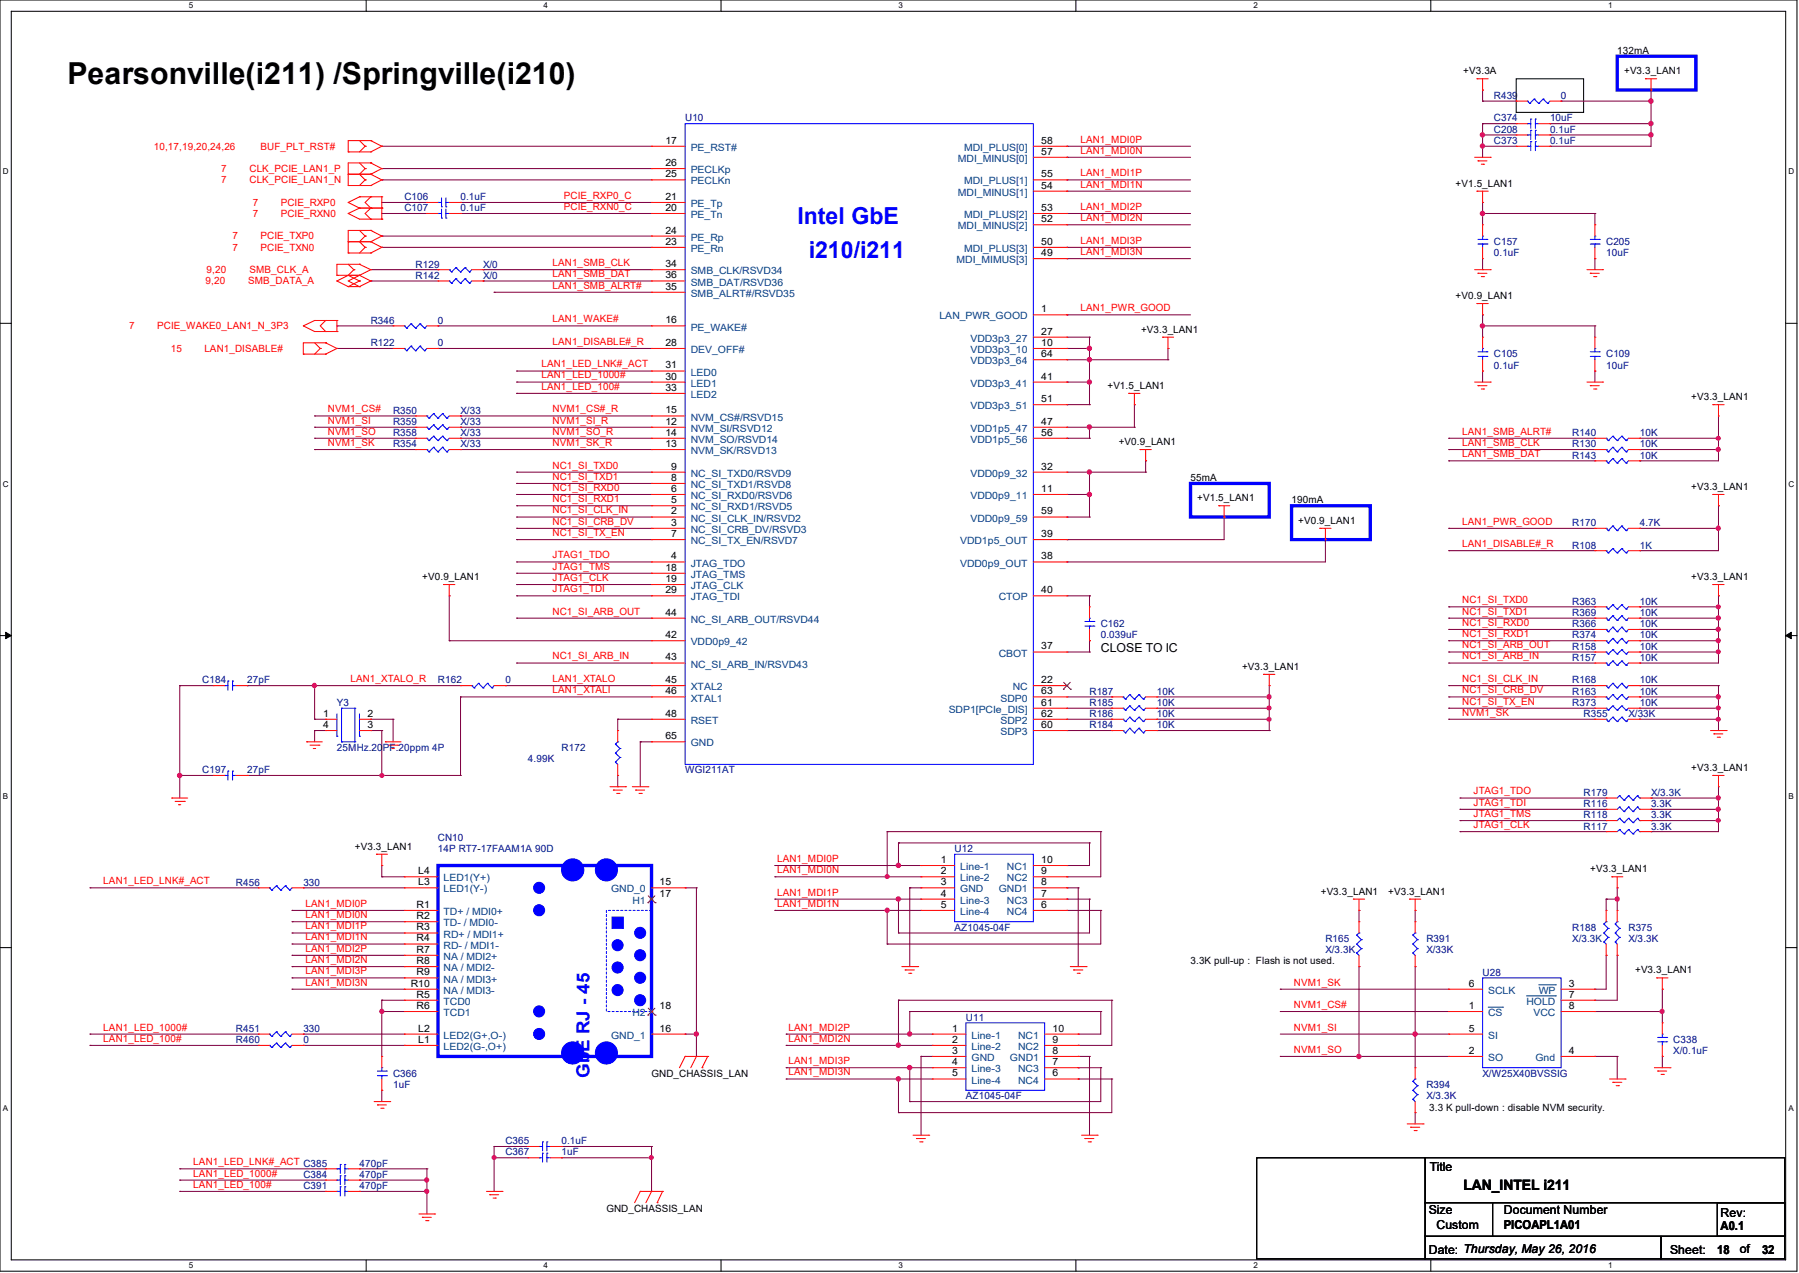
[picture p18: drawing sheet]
<svg xmlns="http://www.w3.org/2000/svg" width="297mm" height="210mm" viewBox="0 0 297 210" stroke-linecap="round" stroke-linejoin="round" font-family="sans-serif">
<defs><g id="words">
<text font-size="5" x="11.1" y="13.9">Pearsonville(i211) /Springville(i210)</text>
<g font-size="3.9" fill="#00f">
<text x="131.7" y="37">Intel GbE</text>
<text x="133.5" y="42.5">i210/i211</text>
</g>
<text font-size="3" fill="#00f" x="97.3" y="177.8" transform="rotate(-90 97.3 177.8)">GbE RJ - 45</text>
<text font-size="2.4" x="241.6" y="196.3">LAN_INTEL i211</text>
<g font-size="2">
<text x="181.7" y="107.6">CLOSE TO IC</text>
<text x="236" y="193.3">Title</text>
<text x="235.9" y="200.3">Size</text>
<text x="237.2" y="202.7">Custom</text>
<text x="248.3" y="200.3">Document Number</text>
<text x="248.3" y="202.7">PICOAPL1A01</text>
<text x="284.1" y="200.7">Rev:</text>
<text x="284.1" y="202.9">A0.1</text>
<text x="235.9" y="206.8">Date: Thursday, May 26, 2016</text>
<text x="275.7" y="206.8">Sheet:</text>
<text x="283.5" y="206.8">18</text>
<text x="287.2" y="206.8">of</text>
<text x="290.9" y="206.8">32</text>
</g>
<g font-size="1.7">
<text x="267" y="8.9">132mA</text>
<text x="241.6" y="12.2">+V3.3A</text>
<text x="268.1" y="12.2">+V3.3_LAN1</text>
<text x="109.9" y="23.7">17</text>
<text x="171.9" y="23.7">58</text>
<text x="109.9" y="27.4">26</text>
<text x="109.9" y="29.3">25</text>
<text x="171.9" y="25.5">57</text>
<text x="171.9" y="29.3">55</text>
<text x="109.9" y="33">21</text>
<text x="109.9" y="34.8">20</text>
<text x="171.9" y="31.1">54</text>
<text x="171.9" y="34.8">53</text>
<text x="240.3" y="30.8">+V1.5_LAN1</text>
<text x="109.9" y="38.5">24</text>
<text x="109.9" y="40.4">23</text>
<text x="171.9" y="36.7">52</text>
<text x="171.9" y="40.4">50</text>
<text x="109.9" y="47.8">35</text>
<text x="109.9" y="45.9">36</text>
<text x="109.9" y="44.1">34</text>
<text x="171.9" y="42.2">49</text>
<text x="109.9" y="53.3">16</text>
<text x="171.9" y="51.5">1</text>
<text x="240.3" y="49.3">+V0.9_LAN1</text>
<text x="109.9" y="57.1">28</text>
<text x="171.9" y="55.2">27</text>
<text x="171.9" y="58.9">64</text>
<text x="171.9" y="57.1">10</text>
<text x="188.4" y="54.9">+V3.3_LAN1</text>
<text x="109.9" y="60.8">31</text>
<text x="109.9" y="62.6">30</text>
<text x="109.9" y="64.5">33</text>
<text x="171.9" y="62.6">41</text>
<text x="182.8" y="64.2">+V1.5_LAN1</text>
<text x="279.2" y="66">+V3.3_LAN1</text>
<text x="109.9" y="70.1">12</text>
<text x="109.9" y="71.9">14</text>
<text x="109.9" y="68.2">15</text>
<text x="171.9" y="70.1">47</text>
<text x="171.9" y="66.3">51</text>
<text x="171.9" y="71.9">56</text>
<text x="109.9" y="73.7">13</text>
<text x="110.8" y="77.5">9</text>
<text x="171.9" y="77.5">32</text>
<text x="184.7" y="73.4">+V0.9_LAN1</text>
<text x="110.8" y="79.3">8</text>
<text x="110.8" y="81.2">6</text>
<text x="110.8" y="83">5</text>
<text x="171.9" y="81.2">11</text>
<text x="196.6" y="79.4">55mA</text>
<text x="197.7" y="82.7">+V1.5_LAN1</text>
<text x="213.2" y="83.1">190mA</text>
<text x="279.2" y="80.9">+V3.3_LAN1</text>
<text x="110.8" y="84.9">2</text>
<text x="110.8" y="88.6">7</text>
<text x="110.8" y="86.7">3</text>
<text x="171.9" y="88.6">39</text>
<text x="171.9" y="84.9">59</text>
<text x="214.3" y="86.4">+V0.9_LAN1</text>
<text x="69.7" y="95.7">+V0.9_LAN1</text>
<text x="109.9" y="94.1">18</text>
<text x="110.8" y="92.3">4</text>
<text x="171.9" y="92.3">38</text>
<text x="279.2" y="95.7">+V3.3_LAN1</text>
<text x="109.9" y="97.9">29</text>
<text x="109.9" y="101.6">44</text>
<text x="109.9" y="96">19</text>
<text x="171.9" y="97.9">40</text>
<text x="109.9" y="105.3">42</text>
<text x="171.9" y="107.1">37</text>
<text x="109.9" y="109">43</text>
<text x="109.9" y="112.7">45</text>
<text x="171.9" y="112.7">22</text>
<text x="205.1" y="110.5">+V3.3_LAN1</text>
<text x="53.3" y="118.2">1</text>
<text x="60.7" y="118.2">2</text>
<text x="109.9" y="114.6">46</text>
<text x="109.9" y="118.2">48</text>
<text x="171.9" y="116.4">61</text>
<text x="171.9" y="114.6">63</text>
<text x="171.9" y="118.2">62</text>
<text x="53.3" y="120.1">4</text>
<text x="60.7" y="120.1">3</text>
<text x="109.9" y="122">65</text>
<text x="171.9" y="120.1">60</text>
<text x="279.2" y="127.2">+V3.3_LAN1</text>
<text x="58.6" y="140.2">+V3.3_LAN1</text>
<text x="155.3" y="142.4">1</text>
<text x="171.9" y="142.4">10</text>
<text x="262.5" y="143.9">+V3.3_LAN1</text>
<text x="68.8" y="149.8">R1</text>
<text x="69" y="146">L3</text>
<text x="69" y="144.2">L4</text>
<text x="108.9" y="146">15</text>
<text x="108.9" y="147.9">17</text>
<text x="155.3" y="144.2">2</text>
<text x="155.3" y="146">3</text>
<text x="155.3" y="147.9">4</text>
<text x="155.3" y="149.8">5</text>
<text x="171.9" y="144.2">9</text>
<text x="171.9" y="147.9">7</text>
<text x="171.9" y="149.8">6</text>
<text x="171.9" y="146">8</text>
<text x="218.1" y="147.6">+V3.3_LAN1</text>
<text x="229.2" y="147.6">+V3.3_LAN1</text>
<text x="68.8" y="151.6">R2</text>
<text x="68.8" y="153.5">R3</text>
<text x="68.8" y="155.3">R4</text>
<text x="68.8" y="157.2">R7</text>
<text x="68.8" y="159">R8</text>
<text x="68.8" y="160.9">R9</text>
<text x="196.6" y="159.1">3.3K pull-up : Flash is not used.</text>
<text x="270" y="160.6">+V3.3_LAN1</text>
<text x="67.8" y="162.8">R10</text>
<text x="68.8" y="166.5">R6</text>
<text x="68.8" y="164.6">R5</text>
<text x="108.9" y="166.5">18</text>
<text x="242.5" y="166.5">1</text>
<text x="242.5" y="162.8">6</text>
<text x="259" y="162.8">3</text>
<text x="259" y="164.6">7</text>
<text x="259" y="166.5">8</text>
<text x="69" y="170.2">L2</text>
<text x="69" y="172">L1</text>
<text x="108.9" y="170.2">16</text>
<text x="157.2" y="170.2">1</text>
<text x="157.2" y="172">2</text>
<text x="157.2" y="173.9">3</text>
<text x="173.8" y="172">9</text>
<text x="173.8" y="170.2">10</text>
<text x="173.8" y="173.9">8</text>
<text x="242.5" y="173.9">2</text>
<text x="242.5" y="170.2">5</text>
<text x="259" y="173.9">4</text>
<text x="107.6" y="177.6">GND_CHASSIS_LAN</text>
<text x="157.2" y="175.7">4</text>
<text x="157.2" y="177.6">5</text>
<text x="173.8" y="175.7">7</text>
<text x="173.8" y="177.6">6</text>
<text x="236" y="183.2">3.3 K pull-down : disable NVM security.</text>
<text x="100.1" y="199.9">GND_CHASSIS_LAN</text>
</g>
<g font-size="1.7" fill="#000080">
<text x="246.6" y="16.3">R439</text>
<text x="257.7" y="16.3">0</text>
<text x="113.1" y="20">U10</text>
<text x="246.6" y="23.7">C373</text>
<text x="246.6" y="21.9">C208</text>
<text x="246.6" y="20">C374</text>
<text x="255.9" y="23.7">0.1uF</text>
<text x="255.9" y="21.9">0.1uF</text>
<text x="255.9" y="20">10uF</text>
<text x="66.8" y="33">C106</text>
<text x="66.8" y="34.9">C107</text>
<text x="76" y="33">0.1uF</text>
<text x="76" y="34.9">0.1uF</text>
<text x="246.6" y="40.4">C157</text>
<text x="265.2" y="40.4">C205</text>
<text x="68.6" y="44.2">R129</text>
<text x="68.6" y="46">R142</text>
<text x="79.8" y="44.2">X/0</text>
<text x="79.8" y="46">X/0</text>
<text x="246.6" y="42.3">0.1uF</text>
<text x="265.2" y="42.3">10uF</text>
<text x="61.2" y="53.4">R346</text>
<text x="72.3" y="53.4">0</text>
<text x="61.2" y="57.1">R122</text>
<text x="72.3" y="57.1">0</text>
<text x="246.6" y="59">C105</text>
<text x="265.2" y="59">C109</text>
<text x="246.6" y="60.8">0.1uF</text>
<text x="265.2" y="60.8">10uF</text>
<text x="64.9" y="72">R358</text>
<text x="64.9" y="70.1">R359</text>
<text x="64.9" y="68.2">R350</text>
<text x="76" y="72">X/33</text>
<text x="76" y="70.1">X/33</text>
<text x="76" y="68.2">X/33</text>
<text x="259.6" y="72">R140</text>
<text x="270.7" y="72">10K</text>
<text x="64.9" y="73.8">R354</text>
<text x="76" y="73.8">X/33</text>
<text x="259.6" y="75.6">R143</text>
<text x="259.6" y="73.8">R130</text>
<text x="270.7" y="75.6">10K</text>
<text x="270.7" y="73.8">10K</text>
<text x="259.6" y="86.8">R170</text>
<text x="270.7" y="86.8">4.7K</text>
<text x="259.6" y="90.5">R108</text>
<text x="270.7" y="90.5">1K</text>
<text x="259.6" y="101.6">R369</text>
<text x="259.6" y="99.8">R363</text>
<text x="270.7" y="101.6">10K</text>
<text x="270.7" y="99.8">10K</text>
<text x="181.7" y="103.5">C162</text>
<text x="181.7" y="105.3">0.039uF</text>
<text x="259.6" y="107.2">R158</text>
<text x="259.6" y="105.3">R374</text>
<text x="259.6" y="103.5">R366</text>
<text x="270.7" y="107.2">10K</text>
<text x="270.7" y="105.3">10K</text>
<text x="270.7" y="103.5">10K</text>
<text x="33.4" y="112.7">C184</text>
<text x="40.8" y="112.7">27pF</text>
<text x="72.3" y="112.7">R162</text>
<text x="83.4" y="112.7">0</text>
<text x="259.6" y="112.7">R168</text>
<text x="259.6" y="109.1">R157</text>
<text x="270.7" y="112.7">10K</text>
<text x="270.7" y="109.1">10K</text>
<text x="55.6" y="116.5">Y3</text>
<text x="179.9" y="114.6">R187</text>
<text x="179.9" y="116.5">R185</text>
<text x="179.9" y="118.3">R186</text>
<text x="191" y="114.6">10K</text>
<text x="191" y="116.5">10K</text>
<text x="191" y="118.3">10K</text>
<text x="259.6" y="116.5">R373</text>
<text x="259.6" y="114.6">R163</text>
<text x="261.4" y="118.3">R355</text>
<text x="268.8" y="118.3">X/33K</text>
<text x="270.7" y="116.5">10K</text>
<text x="270.7" y="114.6">10K</text>
<text x="55.6" y="123.9">25MHz.20PF.20ppm 4P</text>
<text x="87.2" y="125.7">4.99K</text>
<text x="92.7" y="123.9">R172</text>
<text x="179.9" y="120.1">R184</text>
<text x="191" y="120.1">10K</text>
<text x="33.4" y="127.6">C197</text>
<text x="40.8" y="127.6">27pF</text>
<text x="113.1" y="127.6">WGI211AT</text>
<text x="261.4" y="131.3">R179</text>
<text x="272.6" y="131.3">X/3.3K</text>
<text x="261.4" y="133.1">R116</text>
<text x="261.4" y="135">R118</text>
<text x="261.4" y="136.9">R117</text>
<text x="272.6" y="133.1">3.3K</text>
<text x="272.6" y="135">3.3K</text>
<text x="272.6" y="136.9">3.3K</text>
<text x="72.3" y="138.7">CN10</text>
<text x="72.3" y="140.5">14P RT7-17FAAM1A 90D</text>
<text x="157.6" y="140.5">U12</text>
<text x="38.9" y="146.1">R456</text>
<text x="50.1" y="146.1">330</text>
<text x="157.6" y="153.5">AZ1045-04F</text>
<text x="218.8" y="155.4">R165</text>
<text x="235.5" y="155.4">R391</text>
<text x="259.6" y="153.5">R188</text>
<text x="259.6" y="155.4">X/3.3K</text>
<text x="268.9" y="153.5">R375</text>
<text x="268.9" y="155.4">X/3.3K</text>
<text x="218.8" y="157.2">X/3.3K</text>
<text x="235.5" y="157.2">X/33K</text>
<text x="244.8" y="161">U28</text>
<text x="38.9" y="170.2">R451</text>
<text x="38.9" y="172.1">R460</text>
<text x="50.1" y="170.2">330</text>
<text x="50.1" y="172.1">0</text>
<text x="159.5" y="168.4">U11</text>
<text x="276.3" y="172.1">C338</text>
<text x="276.3" y="173.9">X/0.1uF</text>
<text x="64.9" y="177.6">C366</text>
<text x="64.9" y="179.5">1uF</text>
<text x="235.5" y="179.5">R394</text>
<text x="244.8" y="177.6">X/W25X40BVSSIG</text>
<text x="159.5" y="181.4">AZ1045-04F</text>
<text x="235.5" y="181.4">X/3.3K</text>
<text x="83.4" y="188.8">C365</text>
<text x="83.4" y="190.6">C367</text>
<text x="92.7" y="188.8">0.1uF</text>
<text x="92.7" y="190.6">1uF</text>
<text x="50.1" y="196.2">C391</text>
<text x="50.1" y="194.3">C384</text>
<text x="59.4" y="196.2">470pF</text>
<text x="59.4" y="194.3">470pF</text>
<text x="59.4" y="192.5">470pF</text>
</g>
<g font-size="1.7" fill="#f00">
<text x="178.4" y="23.5">LAN1_MDI0P</text>
<text x="25.4" y="24.7">10,17,19,20,24,26</text>
<text x="36.5" y="28.4">7</text>
<text x="41.2" y="28.4">CLK_PCIE_LAN1_P</text>
<text x="43" y="24.7">BUF_PLT_RST#</text>
<text x="178.4" y="25.4">LAN1_MDI0N</text>
<text x="178.4" y="29.1">LAN1_MDI1P</text>
<text x="36.5" y="30.2">7</text>
<text x="41.2" y="30.2">CLK_PCIE_LAN1_N</text>
<text x="41.7" y="34">7</text>
<text x="41.7" y="35.8">7</text>
<text x="46.4" y="34">PCIE_RXP0</text>
<text x="46.4" y="35.8">PCIE_RXN0</text>
<text x="93.1" y="32.8">PCIE_RXP0_C</text>
<text x="93.1" y="34.6">PCIE_RXN0_C</text>
<text x="178.4" y="30.9">LAN1_MDI1N</text>
<text x="178.4" y="34.6">LAN1_MDI2P</text>
<text x="38.4" y="39.5">7</text>
<text x="38.4" y="41.4">7</text>
<text x="43" y="39.5">PCIE_TXP0</text>
<text x="43" y="41.4">PCIE_TXN0</text>
<text x="178.4" y="36.5">LAN1_MDI2N</text>
<text x="178.4" y="40.2">LAN1_MDI3P</text>
<text x="34" y="46.9">9,20</text>
<text x="34.1" y="45.1">9,20</text>
<text x="41" y="46.9">SMB_DATA_A</text>
<text x="41.2" y="45.1">SMB_CLK_A</text>
<text x="91.2" y="47.6">LAN1_SMB_ALRT#</text>
<text x="91.2" y="43.9">LAN1_SMB_CLK</text>
<text x="91.2" y="45.8">LAN1_SMB_DAT</text>
<text x="178.4" y="42.1">LAN1_MDI3N</text>
<text x="91.2" y="53.2">LAN1_WAKE#</text>
<text x="178.4" y="51.4">LAN1_PWR_GOOD</text>
<text x="21.3" y="54.4">7</text>
<text x="25.9" y="54.4">PCIE_WAKE0_LAN1_N_3P3</text>
<text x="28.2" y="58">15</text>
<text x="33.7" y="58">LAN1_DISABLE#</text>
<text x="91.2" y="56.9">LAN1_DISABLE#_R</text>
<text x="89.4" y="60.6">LAN1_LED_LNK#_ACT</text>
<text x="89.4" y="62.4">LAN1_LED_1000#</text>
<text x="89.4" y="64.3">LAN1_LED_100#</text>
<text x="54.1" y="71.7">NVM1_SO</text>
<text x="54.1" y="69.9">NVM1_SI</text>
<text x="54.1" y="68">NVM1_CS#</text>
<text x="91.2" y="69.9">NVM1_SI_R</text>
<text x="91.2" y="71.7">NVM1_SO_R</text>
<text x="91.2" y="68">NVM1_CS#_R</text>
<text x="241.4" y="71.7">LAN1_SMB_ALRT#</text>
<text x="54.1" y="73.6">NVM1_SK</text>
<text x="91.2" y="77.3">NC1_SI_TXD0</text>
<text x="91.2" y="73.6">NVM1_SK_R</text>
<text x="241.4" y="73.6">LAN1_SMB_CLK</text>
<text x="241.4" y="75.4">LAN1_SMB_DAT</text>
<text x="91.2" y="82.8">NC1_SI_RXD1</text>
<text x="91.2" y="79.2">NC1_SI_TXD1</text>
<text x="91.2" y="81">NC1_SI_RXD0</text>
<text x="91.2" y="86.6">NC1_SI_CRB_DV</text>
<text x="91.2" y="88.4">NC1_SI_TX_EN</text>
<text x="91.2" y="84.7">NC1_SI_CLK_IN</text>
<text x="241.4" y="86.6">LAN1_PWR_GOOD</text>
<text x="91.2" y="94">JTAG1_TMS</text>
<text x="91.2" y="95.8">JTAG1_CLK</text>
<text x="91.2" y="92.1">JTAG1_TDO</text>
<text x="241.4" y="90.3">LAN1_DISABLE#_R</text>
<text x="91.2" y="97.7">JTAG1_TDI</text>
<text x="91.2" y="101.4">NC1_SI_ARB_OUT</text>
<text x="241.4" y="99.5">NC1_SI_TXD0</text>
<text x="241.4" y="101.4">NC1_SI_TXD1</text>
<text x="241.4" y="107">NC1_SI_ARB_OUT</text>
<text x="241.4" y="105.1">NC1_SI_RXD1</text>
<text x="241.4" y="103.3">NC1_SI_RXD0</text>
<text x="57.9" y="112.5">LAN1_XTALO_R</text>
<text x="91.2" y="112.5">LAN1_XTALO</text>
<text x="91.2" y="108.8">NC1_SI_ARB_IN</text>
<text x="241.4" y="108.8">NC1_SI_ARB_IN</text>
<text x="241.4" y="112.5">NC1_SI_CLK_IN</text>
<text x="91.2" y="114.4">LAN1_XTALI</text>
<text x="241.4" y="114.4">NC1_SI_CRB_DV</text>
<text x="241.4" y="116.2">NC1_SI_TX_EN</text>
<text x="241.4" y="118.1">NVM1_SK</text>
<text x="243.3" y="131.1">JTAG1_TDO</text>
<text x="243.3" y="132.9">JTAG1_TDI</text>
<text x="243.3" y="134.8">JTAG1_TMS</text>
<text x="243.3" y="136.6">JTAG1_CLK</text>
<text x="128.3" y="142.2">LAN1_MDI0P</text>
<text x="17.1" y="145.9">LAN1_LED_LNK#_ACT</text>
<text x="50.5" y="149.6">LAN1_MDI0P</text>
<text x="128.3" y="144.1">LAN1_MDI0N</text>
<text x="128.3" y="147.7">LAN1_MDI1P</text>
<text x="128.3" y="149.6">LAN1_MDI1N</text>
<text x="50.5" y="153.3">LAN1_MDI1P</text>
<text x="50.5" y="151.5">LAN1_MDI0N</text>
<text x="50.5" y="155.2">LAN1_MDI1N</text>
<text x="50.5" y="160.7">LAN1_MDI3P</text>
<text x="50.5" y="158.9">LAN1_MDI2N</text>
<text x="50.5" y="157">LAN1_MDI2P</text>
<text x="50.5" y="162.6">LAN1_MDI3N</text>
<text x="213.6" y="162.6">NVM1_SK</text>
<text x="213.6" y="166.3">NVM1_CS#</text>
<text x="17.1" y="170">LAN1_LED_1000#</text>
<text x="17.1" y="171.9">LAN1_LED_100#</text>
<text x="130.2" y="170">LAN1_MDI2P</text>
<text x="130.2" y="171.9">LAN1_MDI2N</text>
<text x="213.6" y="170">NVM1_SI</text>
<text x="213.6" y="173.7">NVM1_SO</text>
<text x="130.2" y="175.6">LAN1_MDI3P</text>
<text x="130.2" y="177.4">LAN1_MDI3N</text>
<text x="31.9" y="192.2">LAN1_LED_LNK#_ACT C385</text>
<text x="31.9" y="194.1">LAN1_LED_1000#</text>
<text x="31.9" y="196">LAN1_LED_100#</text>
</g>
<g font-size="1.7" fill="#004080">
<text x="114" y="28.6">PECLKp</text>
<text x="114" y="24.9">PE_RST#</text>
<text x="158.2" y="26.7">MDI_MINUS[0]</text>
<text x="159.2" y="24.9">MDI_PLUS[0]</text>
<text x="114" y="34.2">PE_Tp</text>
<text x="114" y="36">PE_Tn</text>
<text x="114" y="30.4">PECLKn</text>
<text x="158.2" y="32.3">MDI_MINUS[1]</text>
<text x="159.2" y="30.4">MDI_PLUS[1]</text>
<text x="159.2" y="36">MDI_PLUS[2]</text>
<text x="114" y="39.7">PE_Rp</text>
<text x="114" y="41.6">PE_Rn</text>
<text x="158.2" y="37.8">MDI_MINUS[2]</text>
<text x="159.2" y="41.6">MDI_PLUS[3]</text>
<text x="114" y="47.1">SMB_DAT/RSVD36</text>
<text x="114" y="45.3">SMB_CLK/RSVD34</text>
<text x="157.9" y="43.4">MDI_MIMUS[3]</text>
<text x="114" y="49">SMB_ALRT#/RSVD35</text>
<text x="155.1" y="52.7">LAN_PWR_GOOD</text>
<text x="114" y="58.3">DEV_OFF#</text>
<text x="114" y="54.5">PE_WAKE#</text>
<text x="160.2" y="56.4">VDD3p3_27</text>
<text x="160.2" y="58.3">VDD3p3_10</text>
<text x="114" y="62">LED0</text>
<text x="114" y="63.8">LED1</text>
<text x="114" y="65.7">LED2</text>
<text x="160.2" y="63.8">VDD3p3_41</text>
<text x="160.2" y="60.1">VDD3p3_64</text>
<text x="114" y="71.2">NVM_SI/RSVD12</text>
<text x="114" y="69.4">NVM_CS#/RSVD15</text>
<text x="160.2" y="71.2">VDD1p5_47</text>
<text x="160.2" y="67.5">VDD3p3_51</text>
<text x="114" y="74.9">NVM_SK/RSVD13</text>
<text x="114" y="73.1">NVM_SO/RSVD14</text>
<text x="160.2" y="73.1">VDD1p5_56</text>
<text x="114" y="78.7">NC_SI_TXD0/RSVD9</text>
<text x="114" y="80.5">NC_SI_TXD1/RSVD8</text>
<text x="114" y="82.3">NC_SI_RXD0/RSVD6</text>
<text x="160.2" y="82.3">VDD0p9_11</text>
<text x="160.2" y="78.7">VDD0p9_32</text>
<text x="114" y="86.1">NC_SI_CLK_IN/RSVD2</text>
<text x="114" y="89.8">NC_SI_TX_EN/RSVD7</text>
<text x="114" y="87.9">NC_SI_CRB_DV/RSVD3</text>
<text x="114" y="84.2">NC_SI_RXD1/RSVD5</text>
<text x="158.5" y="89.8">VDD1p5_OUT</text>
<text x="160.2" y="86.1">VDD0p9_59</text>
<text x="114" y="95.3">JTAG_TMS</text>
<text x="114" y="93.5">JTAG_TDO</text>
<text x="158.5" y="93.5">VDD0p9_OUT</text>
<text x="114" y="99.1">JTAG_TDI</text>
<text x="114" y="97.2">JTAG_CLK</text>
<text x="164.9" y="99.1">CTOP</text>
<text x="114" y="106.5">VDD0p9_42</text>
<text x="114" y="102.7">NC_SI_ARB_OUT/RSVD44</text>
<text x="114" y="110.2">NC_SI_ARB_IN/RSVD43</text>
<text x="114" y="113.9">XTAL2</text>
<text x="164.9" y="108.3">CBOT</text>
<text x="167.2" y="113.9">NC</text>
<text x="114" y="115.7">XTAL1</text>
<text x="114" y="119.4">RSET</text>
<text x="156.6" y="117.6">SDP1[PCIe_DIS]</text>
<text x="165.2" y="115.7">SDP0</text>
<text x="165.2" y="119.4">SDP2</text>
<text x="114" y="123.1">GND</text>
<text x="165.2" y="121.3">SDP3</text>
<text x="158.5" y="143.6">Line-1</text>
<text x="166.2" y="143.6">NC1</text>
<text x="73.2" y="147.2">LED1(Y-)</text>
<text x="73.2" y="145.4">LED1(Y+)</text>
<text x="100.9" y="147.2">GND_0</text>
<text x="104.4" y="149.1">H1</text>
<text x="158.5" y="145.4">Line-2</text>
<text x="158.5" y="147.2">GND</text>
<text x="158.5" y="149.1">Line-3</text>
<text x="164.9" y="147.2">GND1</text>
<text x="166.2" y="145.4">NC2</text>
<text x="166.2" y="149.1">NC3</text>
<text x="73.2" y="151">TD+ / MDI0+</text>
<text x="73.2" y="152.8">TD- / MDI0-</text>
<text x="73.2" y="154.7">RD+ / MDI1+</text>
<text x="158.5" y="151">Line-4</text>
<text x="166.2" y="151">NC4</text>
<text x="73.2" y="156.5">RD- / MDI1-</text>
<text x="73.2" y="158.4">NA / MDI2+</text>
<text x="73.2" y="160.2">NA / MDI2-</text>
<text x="73.2" y="167.6">TCD1</text>
<text x="73.2" y="162.1">NA / MDI3+</text>
<text x="73.2" y="164">NA / MDI3-</text>
<text x="73.2" y="165.8">TCD0</text>
<text x="104.4" y="167.6">H2</text>
<text x="245.7" y="167.6">CS</text>
<text x="245.7" y="164">SCLK</text>
<text x="252" y="165.8">HOLD</text>
<text x="253.2" y="167.6">VCC</text>
<text x="254" y="164">WP</text>
<text x="73.2" y="171.4">LED2(G+,O-)</text>
<text x="73.2" y="173.2">LED2(G-,O+)</text>
<text x="100.9" y="171.4">GND_1</text>
<text x="160.4" y="171.4">Line-1</text>
<text x="160.4" y="173.2">Line-2</text>
<text x="168.1" y="173.2">NC2</text>
<text x="168.1" y="171.4">NC1</text>
<text x="245.7" y="171.4">SI</text>
<text x="160.4" y="175">GND</text>
<text x="160.4" y="176.9">Line-3</text>
<text x="160.4" y="178.8">Line-4</text>
<text x="166.7" y="175">GND1</text>
<text x="168.1" y="176.9">NC3</text>
<text x="168.1" y="178.8">NC4</text>
<text x="245.7" y="175">SO</text>
<text x="253.5" y="175">Gnd</text>
</g>
<g font-size="1.3">
<text x="31.2" y="1.4">5</text>
<text x="89.7" y="1.4">4</text>
<text x="148.3" y="1.4">3</text>
<text x="206.9" y="1.4">2</text>
<text x="265.5" y="1.4">1</text>
<text x=".5" y="28.8">D</text>
<text x="295.3" y="28.8">D</text>
<text x=".5" y="80.3">C</text>
<text x="295.3" y="80.3">C</text>
<text x=".5" y="131.8">B</text>
<text x="295.3" y="131.8">B</text>
<text x=".5" y="183.3">A</text>
<text x="295.3" y="183.3">A</text>
<text x="31.2" y="209.3">5</text>
<text x="89.7" y="209.3">4</text>
<text x="148.3" y="209.3">3</text>
<text x="206.9" y="209.3">2</text>
<text x="265.5" y="209.3">1</text>
</g>
</g></defs>
<path d="M0 0h296.7v209.7h-296.7zM1.9 1.9h292.9v206h-292.9z" fill="none" stroke="#000" stroke-width=".17"/>
<g fill="#fff">
<path d="M31.2 .2h.7v1.5h-.7z"/>
<path d="M31.2 208.1h.7v1.4h-.7z"/>
</g>
<path d="M60.5 0v1.9M60.5 207.9v1.8" fill="none" stroke="#000" stroke-width=".17"/>
<g fill="#fff">
<path d="M89.7 .2h.8v1.5h-.8z"/>
<path d="M89.7 208.1h.8v1.4h-.8z"/>
</g>
<path d="M119 0v1.9M119 207.9v1.8" fill="none" stroke="#000" stroke-width=".17"/>
<g fill="#fff">
<path d="M148.3 .2h.8v1.5h-.8z"/>
<path d="M148.3 208.1h.8v1.4h-.8z"/>
</g>
<path d="M177.6 0v1.9M177.6 207.9v1.8" fill="none" stroke="#000" stroke-width=".17"/>
<g fill="#fff">
<path d="M206.9 .2h.7v1.5h-.7z"/>
<path d="M206.9 208.1h.7v1.4h-.7z"/>
</g>
<path d="M236.2 0v1.9M236.2 207.9v1.8" fill="none" stroke="#000" stroke-width=".17"/>
<g fill="#fff">
<path d="M265.5 .2h.7v1.5h-.7z"/>
<path d="M265.5 208.1h.7v1.4h-.7z"/>
<path d="M.5 27.6h.9v1.5h-.9z"/>
<path d="M295.3 27.6h.9v1.5h-.9z"/>
<path d="M.5 79.1h.9v1.5h-.9z"/>
<path d="M295.3 79.1h.9v1.5h-.9z"/>
</g>
<path d="M0 53.3h1.9M294.8 53.3h1.9" fill="none" stroke="#000" stroke-width=".17"/>
<g fill="#fff">
<path d="M.5 130.6h.8v1.5h-.8z"/>
<path d="M295.3 130.6h.8v1.5h-.8z"/>
</g>
<path d="M0 104.9h1.9M294.8 104.9h1.9" fill="none" stroke="#000" stroke-width=".17"/>
<path d="M.9 104.3l1 .6-1 .5zM294.8 104.9l.9-.6v1.1z" fill="#000" stroke="#000" stroke-width=".17"/>
<g fill="#fff">
<path d="M.5 182.1h.8v1.5h-.8z"/>
<path d="M295.3 182.1h.8v1.5h-.8z"/>
</g>
<path d="M250.3 13h11.2v5.5h-11.2zM0 156.3h1.9M294.8 156.3h1.9M207.5 191h27.8v16.7h-27.8zM235.3 198.4h11.1v5.6h-11.1zM235.3 191h59.3v7.4h-59.3zM246.4 198.4h48.2v5.6h-48.2zM283.5 198.4h11.1v5.6h-11.1zM235.3 204h38.9v3.7h-38.9zM274.2 204h20.4v3.7h-20.4z" fill="none" stroke="#000" stroke-width=".17"/>
<path d="M267 9.3h13v5.6h-13zM196.6 79.8h12.9v5.5h-12.9zM213.2 83.4h13v5.6h-13zM72.3 142.8h35.3v31.5h-35.3z" fill="none" stroke="#00f" stroke-width=".55"/>
<g fill="none" stroke="#800040" stroke-width=".17">
<path d="M244.8 16.7h.1M244.8 14.9h.1M244.8 16.7h5.5M244.8 14.9v1.8M257.7 16.7h.1M257.7 16.7h14.9M272.6 16.7h.1M272.6 14.9h.1M272.6 14.9v9.2h-16.7M63 29.7h.1M63 38.9h.1M63 33.4h.1"/>
<path d="M63 35.2h.1M63 24.1h.1M63 27.8h.1M63 29.7h44.6M63 38.9h44.6M63 33.4h7.5M63 35.2h7.5M63 24.1h44.6M63 27.8h44.6M76 33.4h.1M76 35.2h.1M76 33.4h31.6"/>
<path d="M76 35.2h31.6M176.1 24.1h.1M176.1 26h.1M176.1 29.7h.1M176.1 31.5h.1M176.1 35.2h.1M176.1 37.1h.1M176.1 29.7h20.5M176.1 35.2h20.5M176.1 24.1h20.5M176.1 26h20.5M176.1 31.5h20.5"/>
<path d="M176.1 37.1h20.5M244.8 22.3h.1M244.8 20.4h.1M244.8 24.1h.1M244.8 35.2h.1M244.8 33.4h.1M244.8 35.2h18.5M244.8 20.4v5.6M244.8 33.4v3.7M244.8 20.4h5.5M244.8 22.3h5.5M244.8 24.1h5.5"/>
<path d="M255.9 20.4h.1M255.9 22.3h.1M255.9 24.1h.1M255.9 20.4h16.7M255.9 22.3h16.7M263.3 35.2h.1M263.3 35.2v1.9M272.6 20.4h.1M272.6 22.3h.1M55.6 53.8h.1M55.6 57.5h.1M55.6 53.8h9.3"/>
<path d="M55.6 57.5h9.3M61.2 46.4h.1M61.2 44.5h11.1M61.2 46.4h11.1M63 40.8h.1M63 40.8h44.6M72.3 44.5h.1M72.3 53.8h.1M72.3 57.5h.1M72.3 53.8h35.3M72.3 57.5h35.3M79.8 44.5h.1"/>
<path d="M79.8 46.4h.1M79.8 44.5h27.8M79.8 46.4h27.8M81.6 48.2h.1M81.6 48.2h26M176.1 51.9h.1M176.1 57.5h.1M176.1 40.8h.1M176.1 42.7h.1M176.1 40.8h20.5M176.1 57.5h3.8M176.1 51.9h20.5"/>
<path d="M176.1 55.6h3.8M176.1 59.4h16.7M176.1 42.7h20.5M179.9 55.6h.1M179.9 57.5h.1M179.9 59.4h.1M179.9 55.6v11.2M192.8 59.4h.1M192.8 57.5h.1M192.8 57.5v1.9M244.8 53.8h.1M244.8 51.9h.1"/>
<path d="M244.8 44.5h.1M244.8 53.8h18.5M244.8 42.7v1.8M244.8 51.9v3.7M263.3 53.8h.1M263.3 42.7h.1M263.3 42.7v1.8M263.3 53.8v1.8M51.9 74.2h.1M51.9 72.3h.1M51.9 70.5h.1M51.9 68.6h.1"/>
<path d="M51.9 72.3h16.7M51.9 74.2h16.7M51.9 70.5h16.7M51.9 68.6h16.7M76 70.5h.1M76 72.3h.1M76 74.2h.1M76 68.6h.1M76 72.3h31.6M76 74.2h31.6M76 70.5h31.6M76 68.6h31.6"/>
<path d="M85.3 79.8h.1M85.3 77.9h.1M85.3 61.2h.1M85.3 63h.1M85.3 64.9h.1M85.3 63h22.3M85.3 77.9h22.3M85.3 79.8h22.3M85.3 61.2h22.3M85.3 64.9h22.3M176.1 63h.1M176.1 66.8h.1"/>
<path d="M176.1 72.3h.1M176.1 72.3h3.8M176.1 63h3.8M176.1 66.8h3.8M176.1 70.5h11.2M176.1 77.9h13M179.9 63h.1M179.9 66.8h.1M179.9 70.5h.1M179.9 72.3h.1M179.9 77.9h.1M179.9 70.5v1.8"/>
<path d="M179.9 77.9v7.4M187.3 70.5h.1M187.3 66.8h.1M187.3 66.8v3.7M189.1 77.9h.1M189.1 76h.1M189.1 76v1.9M239.2 72.3h.1M239.2 74.2h.1M239.2 76h.1M239.2 72.3h24.1M239.2 74.2h24.1"/>
<path d="M239.2 76h24.1M244.8 61.2h.1M244.8 61.2v1.8M263.3 61.2h.1M263.3 61.2v1.8M270.7 72.3h.1M270.7 74.2h.1M270.7 76h.1M270.7 72.3h13M270.7 74.2h13M283.7 72.3h.1M283.7 74.2h.1"/>
<path d="M283.7 68.6v7.4h-13M74.2 98.3h.1M74.2 98.3v7.4M85.3 87.2h.1M85.3 83.4h.1M85.3 89h.1M85.3 85.3h.1M85.3 81.6h.1M85.3 94.6h.1M85.3 96.4h.1M85.3 98.3h.1M85.3 92.7h.1"/>
<path d="M85.3 87.2h22.3M85.3 89h22.3M85.3 92.7h22.3M85.3 81.6h22.3M85.3 85.3h22.3M85.3 98.3h22.3M85.3 83.4h22.3M85.3 94.6h22.3M85.3 96.4h22.3M176.1 89h.1M176.1 92.7h.1M176.1 81.6h.1"/>
<path d="M176.1 85.3h.1M176.1 81.6h3.8M176.1 85.3h3.8M176.1 98.3h3.8M179.9 81.6h.1M179.9 85.3h.1M179.9 98.3h.1M179.9 98.3v1.8M202.1 85.3h.1M202.1 85.3v3.7h-26M218.8 89h.1M218.8 89v3.7h-42.7"/>
<path d="M239.2 87.2h.1M239.2 90.8h.1M239.2 87.2h24.1M239.2 90.8h24.1M270.7 87.2h.1M270.7 90.8h.1M270.7 87.2h13M283.7 83.4h.1M283.7 98.3h.1M283.7 87.2h.1M283.7 83.4v7.4h-13M283.7 98.3v11.1h-13"/>
<path d="M29.7 113.1h.1M29.7 113.1h5.5M29.7 113.1v18.6M40.8 113.1h.1M40.8 113.1h35.2M51.9 118.7h.1M51.9 113.1h.1M51.9 118.7h1.9M51.9 113.1v5.6M61.2 118.7h.1M61.2 118.7h3.7M64.9 118.7h.1"/>
<path d="M64.9 118.7v3.7M74.2 105.7h.1M74.2 105.7h33.4M76 115h.1M76 115h31.6M76 115v12.9M83.4 113.1h.1M83.4 113.1h24.2M85.3 102h.1M85.3 109.4h.1M85.3 102h22.3M85.3 109.4h22.3"/>
<path d="M102 118.7h.1M102 118.7h5.6M102 118.7v1.8M176.1 107.6h3.8M176.1 115h7.5M176.1 116.8h7.5M176.1 118.7h7.5M179.9 105.7h.1M179.9 107.6h.1M179.9 105.7v1.9M183.6 115h.1M183.6 116.8h.1"/>
<path d="M183.6 118.7h.1M191 115h18.5M191 116.8h18.5M191 118.7h18.5M209.5 115h.1M209.5 113.1h.1M209.5 116.8h.1M209.5 118.7h.1M209.5 113.1v7.4M239.2 107.6h.1M239.2 109.4h.1M239.2 100.1h.1"/>
<path d="M239.2 102h.1M239.2 105.7h.1M239.2 103.8h.1M239.2 113.1h.1M239.2 115h.1M239.2 116.8h.1M239.2 118.7h.1M239.2 107.6h24.1M239.2 115h24.1M239.2 116.8h24.1M239.2 118.7h24.1M239.2 113.1h24.1"/>
<path d="M239.2 102h24.1M239.2 105.7h24.1M239.2 109.4h24.1M239.2 100.1h24.1M239.2 103.8h24.1M270.7 107.6h.1M270.7 109.4h.1M270.7 100.1h.1M270.7 105.7h.1M270.7 103.8h.1M270.7 102h.1M270.7 113.1h.1"/>
<path d="M270.7 115h.1M270.7 116.8h.1M270.7 118.7h.1M270.7 107.6h13M270.7 115h13M270.7 116.8h13M270.7 118.7h13M270.7 113.1h13M270.7 102h13M270.7 105.7h13M270.7 100.1h13M270.7 103.8h13"/>
<path d="M283.7 107.6h.1M283.7 103.8h.1M283.7 105.7h.1M283.7 100.1h.1M283.7 102h.1M283.7 113.1h.1M283.7 115h.1M283.7 118.7h.1M283.7 113.1v7.4M29.7 127.9h.1M29.7 127.9h5.5M40.8 127.9h.1"/>
<path d="M40.8 127.9h35.2M51.9 120.5h.1M51.9 120.5h1.9M51.9 120.5v1.9M61.2 120.5h.1M61.2 120.5h1.8M63 127.9h.1M63 120.5h.1M63 120.5v7.4M76 127.9h.1M102 129.8h.1M102 127.9v1.9"/>
<path d="M105.7 122.4h.1M105.7 122.4h1.9M105.7 122.4v7.4M146.5 137.2h.1M146.5 137.2v7.5M146.5 137.2h35.2M148.3 139.1h.1M148.3 139.1v3.7M148.3 139.1h31.6M176.1 120.5h7.5M179.9 139.1h.1M179.9 139.1v3.7h-3.8"/>
<path d="M181.7 137.2h.1M181.7 137.2v7.5h-5.6M183.6 120.5h.1M191 120.5h18.5M209.5 120.5h.1M241 133.5h.1M241 135.4h.1M241 137.2h.1M241 131.7h.1M241 137.2h24.2M241 133.5h24.2M241 135.4h24.2"/>
<path d="M241 131.7h24.2M272.6 133.5h.1M272.6 135.4h.1M272.6 137.2h.1M272.6 131.7h.1M272.6 133.5h11.1M272.6 135.4h11.1M272.6 131.7h11.1M283.7 135.4h.1M283.7 133.5h.1M283.7 131.7h.1M283.7 120.5h.1"/>
<path d="M283.7 129.8v7.4h-11.1M14.9 146.5h.1M14.9 146.5h27.8M48.2 153.9h.1M48.2 152.1h.1M48.2 150.2h.1M48.2 159.5h.1M48.2 157.6h.1M48.2 155.7h.1M48.2 150.2h18.6M48.2 153.9h18.6M48.2 155.7h18.6"/>
<path d="M48.2 152.1h18.6M48.2 159.5h18.6M48.2 157.6h18.6M50.1 146.5h.1M50.1 146.5h16.7M63 142.8h.1M63 144.7h.1M63 144.7h3.8M63 142.8v1.9M113.1 146.5h.1M113.1 146.5h1.9M115 146.5h.1"/>
<path d="M115 146.5v27.8M127.9 142.8h.1M127.9 144.7h.1M127.9 148.3h.1M127.9 150.2h.1M127.9 144.7h24.2M127.9 148.3h24.2M127.9 150.2h24.2M127.9 142.8h24.2M146.5 144.7h.1M146.5 150.2h.1M146.5 155.7h.1"/>
<path d="M146.5 150.2v5.5M148.3 148.3h.1M148.3 142.8h.1M148.3 153.9h.1M148.3 148.3v5.6M150.2 146.5h.1M150.2 146.5h1.9M150.2 146.5v13M176.1 142.8h.1M176.1 144.7h.1M176.1 148.3h.1M176.1 150.2h.1"/>
<path d="M176.1 146.5h.1M176.1 148.3h3.8M176.1 150.2h5.6M176.1 146.5h1.9M178 146.5h.1M178 146.5v13M179.9 148.3h.1M179.9 148.3v5.6h-31.6M181.7 150.2h.1M181.7 150.2v5.5h-35.2M224.4 159.5h.1M224.4 150.2h.1"/>
<path d="M224.4 150.2v1.9M224.4 159.5v14.8M233.6 159.5h.1M233.6 150.2h.1M233.6 150.2v1.9M233.6 159.5v16.6M265.2 157.6h.1M265.2 148.3h.1M265.2 148.3h1.8M265.2 157.6v5.6h-1.9M265.2 148.3v1.9M267 157.6h.1"/>
<path d="M267 148.3h.1M267 146.5h.1M267 157.6v7.4h-3.7M267 146.5v3.7M14.9 170.6h.1M14.9 172.5h.1M14.9 172.5h27.8M14.9 170.6h27.8M48.2 163.2h.1M48.2 161.3h.1M48.2 163.2h18.6M48.2 161.3h18.6"/>
<path d="M50.1 172.5h.1M50.1 170.6h.1M50.1 172.5h16.7M50.1 170.6h16.7M63 165h.1M63 166.9h.1M63 179.9h.1M63 165v9.3M63 179.9v1.8M63 166.9h3.8M63 165h3.8M113.1 170.6h.1"/>
<path d="M113.1 170.6h1.9M115 170.6h.1M129.8 170.6h.1M129.8 172.5h.1M129.8 176.1h.1M129.8 178h.1M129.8 172.5h24.1M129.8 176.1h24.1M129.8 178h24.1M129.8 170.6h24.1M148.3 172.5h.1M148.3 178h.1"/>
<path d="M148.3 165h.1M148.3 165v7.5M148.3 178v5.6M148.3 165h35.3M150.2 176.1h.1M150.2 170.6h.1M150.2 166.9h.1M150.2 166.9v3.7M150.2 176.1v5.6M150.2 166.9h31.5M152.1 174.3h.1M152.1 174.3h1.8"/>
<path d="M152.1 174.3v13M178 170.6h.1M178 172.5h.1M178 176.1h.1M178 178h.1M178 174.3h.1M178 176.1h3.7M178 178h5.6M178 174.3h1.9M179.9 174.3h.1M179.9 174.3v13M181.7 166.9h.1"/>
<path d="M181.7 176.1h.1M181.7 166.9v3.7h-3.7M181.7 176.1v5.6h-31.5M183.6 165h.1M183.6 178h.1M183.6 165v7.5h-5.6M183.6 178v5.6h-35.3M211.4 163.2h.1M211.4 166.9h.1M211.4 174.3h.1M211.4 170.6h27.8M211.4 174.3h27.8"/>
<path d="M211.4 166.9h27.8M211.4 163.2h27.8M224.4 174.3h.1M233.6 170.6h.1M263.3 163.2h.1M263.3 165h.1M263.3 174.3h.1M263.3 166.9h.1M263.3 174.3h3.7M263.3 166.9h11.1M267 174.3h.1M267 174.3v3.7"/>
<path d="M274.4 163.2h.1M274.4 174.3h.1M274.4 166.9h.1M274.4 163.2v5.5M274.4 174.3v1.8M29.7 192.8h.1M29.7 194.7h.1M29.7 196.6h.1M29.7 192.8h24.1M29.7 194.7h24.1M29.7 196.6h24.1M59.4 192.8h.1"/>
<path d="M59.4 194.7h.1M59.4 196.6h.1M59.4 192.8h11.1M59.4 194.7h11.1M59.4 196.6h11.1M70.5 194.7h.1M70.5 196.6h.1M70.5 192.8h.1M70.5 192.8v7.5M81.6 189.1h.1M81.6 191h.1M81.6 189.1h5.6"/>
<path d="M81.6 191h5.6M81.6 189.1v7.5M92.7 189.1h.1M92.7 191h.1M92.7 189.1h14.9M92.7 191h14.9M107.6 191h.1M107.6 189.1h.1M107.6 189.1v7.5M148.3 183.6h.1M150.2 181.7h.1M233.6 183.6h.1"/>
<path d="M233.6 183.6v1.8"/>
</g>
<g fill="#f0f" stroke="#f0f" stroke-width=".17">
<circle cx="283.7" cy="72.3" r=".33"/>
<circle cx="272.6" cy="16.7" r=".36"/>
<circle cx="272.6" cy="20.4" r=".36"/>
<circle cx="272.6" cy="22.2" r=".36"/>
<circle cx="244.7" cy="22.2" r=".36"/>
<circle cx="244.7" cy="24.1" r=".36"/>
<circle cx="283.7" cy="74.1" r=".35"/>
<circle cx="283.7" cy="87.1" r=".35"/>
<circle cx="179.9" cy="57.5" r=".36"/>
<circle cx="179.9" cy="63" r=".36"/>
<circle cx="179.9" cy="59.3" r=".36"/>
<circle cx="179.9" cy="70.4" r=".36"/>
<circle cx="179.9" cy="81.6" r=".36"/>
<circle cx="179.9" cy="77.9" r=".36"/>
<circle cx="209.5" cy="115" r=".35"/>
<circle cx="209.5" cy="116.8" r=".33"/>
<circle cx="209.5" cy="118.7" r=".33"/>
<circle cx="146.5" cy="144.6" r=".33"/>
<circle cx="148.3" cy="148.3" r=".36"/>
<circle cx="146.5" cy="150.2" r=".35"/>
<circle cx="148.3" cy="142.8" r=".36"/>
<circle cx="51.9" cy="113.1" r=".35"/>
<circle cx="29.7" cy="127.9" r=".36"/>
<circle cx="63" cy="127.9" r=".33"/>
<circle cx="148.3" cy="172.4" r=".36"/>
<circle cx="148.3" cy="178" r=".36"/>
<circle cx="150.2" cy="170.6" r=".36"/>
<circle cx="150.2" cy="176.1" r=".36"/>
<circle cx="283.7" cy="135.3" r=".33"/>
<circle cx="283.7" cy="103.8" r=".35"/>
<circle cx="283.7" cy="102" r=".35"/>
<circle cx="283.7" cy="100.1" r=".33"/>
<circle cx="70.4" cy="196.5" r=".35"/>
<circle cx="283.7" cy="107.5" r=".33"/>
<circle cx="283.7" cy="105.7" r=".35"/>
<circle cx="283.7" cy="115" r=".35"/>
<circle cx="283.7" cy="116.8" r=".33"/>
<circle cx="70.4" cy="194.7" r=".35"/>
<circle cx="233.6" cy="170.6" r=".36"/>
<circle cx="224.3" cy="174.3" r=".36"/>
<circle cx="274.4" cy="166.9" r=".35"/>
<circle cx="267" cy="148.3" r=".35"/>
<circle cx="63" cy="166.9" r=".35"/>
<circle cx="115" cy="170.6" r=".36"/>
<circle cx="244.7" cy="53.8" r=".36"/>
<circle cx="244.7" cy="35.2" r=".36"/>
<circle cx="107.5" cy="191" r=".33"/>
<circle cx="81.6" cy="191" r=".33"/>
<circle cx="283.7" cy="131.6" r=".35"/>
<circle cx="283.7" cy="133.5" r=".35"/>
<circle cx="283.7" cy="118.7" r=".33"/>
</g>
<g fill="none" stroke="#f00" stroke-width=".17">
<path d="M243.8 13h.1M243.8 13h1.9M244.8 14.9h.1M244.8 13v1.9M250.3 16.7h.1M250.3 16.7h1.9M255.9 16.7h1.8M257.7 16.7h.1M271.7 13h.1M271.7 13h1.8M272.6 14.9h.1M272.6 13v1.9"/>
<path d="M57.5 33.4h.1M57.5 35.2h.1M57.5 25.1h.1M57.5 30.6h.1M57.5 28.7h.1M57.5 39.9h.1M57.5 33.4l1.9 .9M57.5 35.2l1.9 1h3.6M57.5 25.1h3.7M57.5 28.7h3.7M57.5 30.6h3.7M57.5 39.9h3.7"/>
<path d="M59.4 32.5h.1M59.4 34.3h.1M59.4 34.3h3.6M59.4 32.5l-1.9 .9M59.4 32.5h3.6M59.4 34.3l-1.9 .9M59.4 23.2l.9 .9M59.4 26.9l.9 .9M59.4 38l.9 .9M60.3 24.1h.1M60.3 29.7h.1M60.3 27.8h.1"/>
<path d="M60.3 38.9h.1M60.3 24.1l-.9 1M60.3 29.7l-.9 .9M60.3 27.8l-.9 .9 .9 1M60.3 38.9l-.9 1 .9 .9M61.2 34.3h.1M61.2 32.5h.1M61.2 36.2h.1M61.2 23.2h.1M61.2 25.1h.1M61.2 28.7h.1M61.2 30.6h.1"/>
<path d="M61.2 26.9h.1M61.2 38h.1M61.2 39.9h.1M61.2 32.5l-.9 .9 .9 .9M61.2 34.3l-.9 .9 .9 1M61.2 23.2h-3.7v1.9M61.2 23.2l1.8 .9M61.2 26.9h-3.7v3.7M61.2 38h-3.7v3.7M61.2 28.7l1.8 1M61.2 26.9l1.8 .9M61.2 38l1.8 .9"/>
<path d="M61.2 39.9l1.8 .9M63 34.3h.1M63 32.5h.1M63 36.2h.1M63 24.1h.1M63 29.7h.1M63 27.8h.1M63 38.9h.1M63 32.5v3.7M63 24.1l-1.8 1M63 29.7l-1.8 .9M63 27.8l-1.8 .9"/>
<path d="M63 38.9l-1.8 1M70.5 33.4h.1M70.5 35.2h.1M70.5 33.4h1.8M70.5 35.2h1.8M74.2 33.4h1.8M74.2 35.2h1.8M76 33.4h.1M76 35.2h.1M107.6 33.4h.1M107.6 35.2h.1M107.6 38.9h.1"/>
<path d="M107.6 27.8h.1M107.6 29.7h.1M107.6 24.1h.1M107.6 33.4h5.5M107.6 24.1h5.5M107.6 29.7h5.5M107.6 35.2h5.5M107.6 38.9h5.5M107.6 27.8h5.5M170.6 26h5.5M170.6 31.5h5.5M170.6 24.1h5.5"/>
<path d="M170.6 29.7h5.5M170.6 35.2h5.5M170.6 37.1h5.5M176.1 24.1h.1M176.1 26h.1M176.1 29.7h.1M176.1 31.5h.1M176.1 35.2h.1M176.1 37.1h.1M243.5 26h2.5M243.8 31.5h.1M243.8 31.5h1.9"/>
<path d="M244 26.5h.1M244 26.5h1.5M244.6 27.1h.3M244.8 33.4h.1M244.8 37.1h.1M244.8 31.5v1.9M244.8 37.1v1.8M244.9 27.1h.1M246 26h.1M250.3 24.1h.1M250.3 22.3h.1M250.3 20.4h.1"/>
<path d="M250.3 24.1h1.9M250.3 22.3h1.9M250.3 20.4h1.9M254 24.1h1.9M254 22.3h1.9M254 20.4h1.9M255.9 24.1h.1M255.9 22.3h.1M255.9 20.4h.1M263.3 37.1h.1M263.3 37.1v1.8M50.1 53.8h.1"/>
<path d="M50.1 58.4h.1M50.1 53.8l1.8 .9h3.7M50.1 58.4h3.7M51.9 52.9h.1M51.9 52.9l-1.8 .9M51.9 52.9h3.7M51.9 56.6l1 .9M52.9 57.5h.1M52.9 57.5l-1 .9M53.8 54.7h.1M53.8 52.9h.1M53.8 56.6h.1"/>
<path d="M53.8 58.4h.1M53.8 52.9l-.9 .9 .9 .9M53.8 56.6h-3.7v1.8M53.8 56.6l1.8 .9M55.6 54.7h.1M55.6 52.9h.1M55.6 45.4h.1M55.6 57.5h.1M55.6 46.4h.1M55.6 52.9v1.8M55.6 45.4h3.8M55.6 57.5l-1.8 .9"/>
<path d="M55.6 46.4l1.9 .9M57.5 41.7h.1M57.5 45.4h.1M57.5 47.3h.1M57.5 41.7h3.7M57.5 43.6l.9 .9M57.5 45.4l-1.9 1M57.5 47.3h1.9M57.5 45.4l1.9 1M58.4 44.5h.1M58.4 44.5l-.9 .9M59.4 43.6h.1"/>
<path d="M59.4 45.4h.1M59.4 47.3h.1M59.4 46.4h.1M59.4 43.6h-3.8v1.8M59.4 43.6l1.8 .9M59.4 45.4l1.8 1M59.4 46.4l-1.9 .9M60.3 40.8h.1M60.3 40.8l-.9 .9M61.2 41.7h.1M61.2 44.5h.1M61.2 46.4h.1"/>
<path d="M61.2 44.5l-3.7 1.9 1.9 .9M61.2 46.4l-1.8 .9M63 40.8h.1M63 40.8l-1.8 .9M64.9 57.5h.1M64.9 53.8h.1M64.9 57.5h1.9M64.9 53.8h1.9M70.5 57.5h1.8M70.5 53.8h1.8M72.3 44.5h.1M72.3 57.5h.1"/>
<path d="M72.3 46.4h.1M72.3 53.8h.1M72.3 44.5h1.9M72.3 46.4h1.9M77.9 44.5h1.9M77.9 46.4h1.9M79.8 44.5h.1M79.8 46.4h.1M107.6 57.5h.1M107.6 40.8h.1M107.6 53.8h.1M107.6 48.2h.1"/>
<path d="M107.6 46.4h.1M107.6 44.5h.1M107.6 44.5h5.5M107.6 57.5h5.5M107.6 46.4h5.5M107.6 40.8h5.5M107.6 53.8h5.5M107.6 48.2h5.5M170.6 55.6h5.5M170.6 57.5h5.5M170.6 40.8h5.5M170.6 42.7h5.5"/>
<path d="M170.6 59.4h5.5M170.6 51.9h5.5M176.1 40.8h.1M176.1 42.7h.1M176.1 55.6h.1M176.1 59.4h.1M176.1 51.9h.1M176.1 57.5h.1M191.9 55.6h.1M191.9 55.6h1.9M192.8 57.5h.1M192.8 55.6v1.9"/>
<path d="M243.5 44.5h2.5M243.8 50.1h.1M243.8 50.1h1.9M244 45.1h.1M244 45.1h1.5M244.6 45.6h.3M244.8 51.9h.1M244.8 55.6h.1M244.8 42.7h.1M244.8 40.8v1.9M244.8 50.1v1.8M244.8 55.6v1.9"/>
<path d="M244.8 59.4v1.8M244.9 45.6h.1M246 44.5h.1M262 44.5h2.6M262.6 45.1h.1M262.6 45.1h1.4M263.1 45.6h.4M263.3 55.6h.1M263.3 42.7h.1M263.3 40.8v1.9M263.3 55.6v1.9M263.3 59.4v1.8"/>
<path d="M263.5 45.6h.1M264.6 44.5h.1M68.6 74.2h.1M68.6 72.3h.1M68.6 70.5h.1M68.6 68.6h.1M68.6 74.2h1.9M68.6 70.5h1.9M68.6 72.3h1.9M68.6 68.6h1.9M74.2 74.2h1.8M74.2 70.5h1.8"/>
<path d="M74.2 72.3h1.8M74.2 68.6h1.8M76 74.2h.1M76 72.3h.1M76 70.5h.1M76 68.6h.1M107.6 61.2h.1M107.6 63h.1M107.6 64.9h.1M107.6 70.5h.1M107.6 74.2h.1M107.6 72.3h.1"/>
<path d="M107.6 68.6h.1M107.6 77.9h.1M107.6 79.8h.1M107.6 63h5.5M107.6 64.9h5.5M107.6 74.2h5.5M107.6 61.2h5.5M107.6 70.5h5.5M107.6 72.3h5.5M107.6 68.6h5.5M107.6 77.9h5.5M107.6 79.8h5.5"/>
<path d="M170.6 63h5.5M170.6 66.8h5.5M170.6 70.5h5.5M170.6 72.3h5.5M170.6 77.9h5.5M176.1 63h.1M176.1 70.5h.1M176.1 66.8h.1M176.1 72.3h.1M176.1 77.9h.1M186.4 64.9h.1M186.4 64.9h1.8"/>
<path d="M187.3 66.8h.1M187.3 64.9v1.9M188.2 74.2h.1M188.2 74.2h1.9M189.1 76h.1M189.1 74.2v1.8M243.5 63h2.5M244 63.6h.1M244 63.6h1.5M244.6 64.2h.3M244.8 61.2h.1M244.9 64.2h.1"/>
<path d="M246 63h.1M262 63h2.6M262.6 63.6h.1M262.6 63.6h1.4M263.1 64.2h.4M263.3 76h.1M263.3 61.2h.1M263.3 72.3h.1M263.3 74.2h.1M263.3 74.2h1.9M263.3 76h1.9M263.3 72.3h1.9"/>
<path d="M263.5 64.2h.1M264.6 63h.1M268.9 74.2h1.8M268.9 76h1.8M268.9 72.3h1.8M270.7 76h.1M270.7 72.3h.1M270.7 74.2h.1M282.8 66.8h.1M282.8 66.8h1.8M283.7 68.6h.1M283.7 66.8v1.8"/>
<path d="M73.2 96.4h.1M73.2 96.4h1.9M74.2 98.3h.1M74.2 96.4v1.9M107.6 98.3h.1M107.6 94.6h.1M107.6 96.4h.1M107.6 85.3h.1M107.6 89h.1M107.6 87.2h.1M107.6 81.6h.1M107.6 83.4h.1"/>
<path d="M107.6 92.7h.1M107.6 81.6h5.5M107.6 83.4h5.5M107.6 87.2h5.5M107.6 96.4h5.5M107.6 98.3h5.5M107.6 89h5.5M107.6 92.7h5.5M107.6 94.6h5.5M107.6 85.3h5.5M170.6 81.6h5.5M170.6 98.3h5.5"/>
<path d="M170.6 89h5.5M170.6 92.7h5.5M170.6 85.3h5.5M176.1 89h.1M176.1 92.7h.1M176.1 81.6h.1M176.1 85.3h.1M176.1 98.3h.1M201.2 83.4h.1M201.2 83.4h1.8M202.1 85.3h.1M202.1 83.4v1.9"/>
<path d="M217.9 87.2h.1M217.9 87.2h1.9M218.8 89h.1M218.8 87.2v1.8M263.3 90.8h.1M263.3 87.2h.1M263.3 87.2h1.9M263.3 90.8h1.9M268.9 87.2h1.8M268.9 90.8h1.8M270.7 90.8h.1M270.7 87.2h.1"/>
<path d="M282.8 81.6h.1M282.8 96.4h.1M282.8 81.6h1.8M282.8 96.4h1.8M283.7 83.4h.1M283.7 98.3h.1M283.7 81.6v1.8M283.7 96.4v1.9M35.2 113.1h.1M35.2 113.1h1.9M38.9 113.1h1.9M40.8 113.1h.1"/>
<path d="M53.8 118.7h.1M53.8 118.7h1.8M59.4 118.7h1.8M61.2 118.7h.1M76 113.1h.1M76 113.1h1.9M81.6 113.1h1.8M83.4 113.1h.1M107.6 109.4h.1M107.6 105.7h.1M107.6 113.1h.1M107.6 115h.1"/>
<path d="M107.6 118.7h.1M107.6 102h.1M107.6 115h5.5M107.6 113.1h5.5M107.6 105.7h5.5M107.6 109.4h5.5M107.6 118.7h5.5M107.6 102h5.5M170.6 107.6h5.5M170.6 115h5.5M170.6 113.1h5.5M170.6 116.8h5.5"/>
<path d="M170.6 118.7h5.5M176.1 107.6h.1M176.1 113.1h.1M176.1 116.8h.1M176.1 115h.1M176.1 118.7h.1M179.9 105.7h.1M179.9 100.1h.1M179.9 100.1v1.9M179.9 103.8v1.9M183.6 115h.1M183.6 116.8h.1"/>
<path d="M183.6 118.7h.1M183.6 115h1.8M183.6 116.8h1.8M183.6 118.7h1.8M189.1 115h1.9M189.1 116.8h1.9M189.1 118.7h1.9M191 115h.1M191 116.8h.1M191 118.7h.1M208.6 111.3h.1M208.6 111.3h1.9"/>
<path d="M209.5 113.1h.1M209.5 111.3v1.8M263.3 107.6h.1M263.3 105.7h.1M263.3 103.8h.1M263.3 102h.1M263.3 100.1h.1M263.3 116.8h.1M263.3 115h.1M263.3 113.1h.1M263.3 109.4h.1M263.3 118.7h.1"/>
<path d="M263.3 107.6h1.9M263.3 115h1.9M263.3 113.1h1.9M263.3 105.7h1.9M263.3 116.8h1.9M263.3 103.8h1.9M263.3 109.4h1.9M263.3 118.7h1.9M263.3 102h1.9M263.3 100.1h1.9M268.9 107.6h1.8M268.9 115h1.8"/>
<path d="M268.9 113.1h1.8M268.9 105.7h1.8M268.9 116.8h1.8M268.9 103.8h1.8M268.9 109.4h1.8M268.9 118.7h1.8M268.9 102h1.8M268.9 100.1h1.8M270.7 107.6h.1M270.7 105.7h.1M270.7 103.8h.1M270.7 102h.1"/>
<path d="M270.7 100.1h.1M270.7 116.8h.1M270.7 115h.1M270.7 113.1h.1M270.7 109.4h.1M270.7 118.7h.1M28.4 131.7h.1M28.4 131.7h2.6M28.9 132.2h1.5M29.5 132.8h.1M29.5 132.8h.3M30.4 132.2h.1"/>
<path d="M35.2 127.9h.1M35.2 127.9h1.9M38.9 127.9h1.9M40.8 127.9h.1M50.6 122.4h.1M50.6 122.4h2.6M51.2 122.9h1.5M51.7 123.5h.1M51.7 123.5h.4M52.7 122.9h.1M53.8 120.5h.1M53.8 120.5h1.8"/>
<path d="M59.4 120.5h1.8M61.2 120.5h.1M63.6 122.4h.1M63.6 122.4h2.6M64.2 122.9h1.5M64.7 123.5h.1M64.7 123.5h.4M65.7 122.9h.1M100.7 129.8h2.6M101.3 130.3h.1M101.3 130.3h1.4M101.8 130.9h.4"/>
<path d="M102 127.9h.1M102 120.5h.1M102 120.5v1.9M102 126.1v1.8M102.2 130.9h.1M103.3 129.8h.1M104.4 129.8h2.6M104.9 130.3h.1M104.9 130.3h1.5M105.5 130.9h.4M105.9 130.9h.1M107 129.8h.1"/>
<path d="M107.6 122.4h.1M107.6 122.4h5.5M170.6 120.5h5.5M176.1 120.5h.1M183.6 120.5h.1M183.6 120.5h1.8M189.1 120.5h1.9M191 120.5h.1M265.2 133.5h.1M265.2 131.7h.1M265.2 135.4h.1M265.2 137.2h.1"/>
<path d="M265.2 131.7h1.8M265.2 133.5h1.8M265.2 135.4h1.8M265.2 137.2h1.8M270.7 131.7h1.9M270.7 133.5h1.9M270.7 135.4h1.9M270.7 137.2h1.9M272.6 133.5h.1M272.6 131.7h.1M272.6 135.4h.1M272.6 137.2h.1"/>
<path d="M282.4 120.5h2.6M282.8 127.9h.1M282.8 127.9h1.8M283 121.1h.1M283 121.1h1.4M283.5 121.6h.4M283.7 129.8h.1M283.7 127.9v1.9M283.9 121.6h.1M285 120.5h.1M42.7 146.5h.1M42.7 146.5h1.8"/>
<path d="M48.2 146.5h1.9M50.1 146.5h.1M62.1 140.9h.1M62.1 140.9h1.9M63 142.8h.1M63 140.9v1.9M66.8 150.2h.1M66.8 152.1h.1M66.8 153.9h.1M66.8 155.7h.1M66.8 157.6h.1M66.8 159.5h.1"/>
<path d="M66.8 146.5h.1M66.8 144.7h.1M66.8 159.5h5.5M66.8 144.7h5.5M66.8 150.2h5.5M66.8 152.1h5.5M66.8 153.9h5.5M66.8 155.7h5.5M66.8 157.6h5.5M66.8 146.5h5.5M107.6 148.3h.1M107.6 146.5h5.5"/>
<path d="M113.1 146.5h.1M148.9 159.5h2.6M151.5 159.5h.1M152.1 142.8h.1M152.1 144.7h.1M152.1 146.5h.1M152.1 148.3h.1M152.1 150.2h.1M152.1 144.7h5.5M152.1 148.3h5.5M152.1 150.2h5.5M152.1 146.5h5.5"/>
<path d="M152.1 142.8h5.5M170.6 144.7h5.5M170.6 148.3h5.5M170.6 150.2h5.5M170.6 146.5h5.5M170.6 142.8h5.5M176.1 144.7h.1M176.1 148.3h.1M176.1 150.2h.1M176.1 142.8h.1M176.1 146.5h.1M176.7 159.5h2.6"/>
<path d="M179.3 159.5h.1M223.4 148.3h.1M223.4 148.3h1.9M224.4 150.2h.1M224.4 159.5h.1M224.4 152.1h.1M224.4 148.3v1.9M224.4 152.1v1.8M224.4 157.6v1.9M232.7 148.3h.1M232.7 148.3h1.9M233.6 150.2h.1"/>
<path d="M233.6 159.5h.1M233.6 152.1h.1M233.6 148.3v1.9M233.6 152.1v1.8M233.6 157.6v1.9M265.2 157.6h.1M265.2 150.2h.1M265.2 150.2v1.9M265.2 155.7v1.9M266.1 144.7h.1M266.1 144.7h1.8M267 146.5h.1"/>
<path d="M267 157.6h.1M267 150.2h.1M267 144.7v1.8M267 150.2v1.9M267 155.7v1.9M42.7 170.6h.1M42.7 172.5h.1M42.7 170.6h1.8M42.7 172.5h1.8M48.2 170.6h1.9M48.2 172.5h1.9M50.1 170.6h.1"/>
<path d="M50.1 172.5h.1M63 179.9h.1M63 174.3h.1M63 174.3v1.8M63 178v1.9M66.8 166.9h.1M66.8 161.3h.1M66.8 163.2h.1M66.8 165h.1M66.8 170.6h.1M66.8 172.5h.1M66.8 161.3h5.5"/>
<path d="M66.8 166.9h5.5M66.8 163.2h5.5M66.8 170.6h5.5M66.8 165h5.5M66.8 172.5h5.5M107.6 166.9h.1M107.6 170.6h5.5M113.1 174.3h.1M113.1 170.6h.1M113.1 174.3l-.9 1.8M113.1 174.3h3.7M115 174.3h.1"/>
<path d="M115 174.3l-1 1.8M115.9 176.1h.1M116.8 174.3h.1M116.8 174.3l-.9 1.8M149.4 160h.1M149.4 160h1.6M150 160.6h.4M150.4 160.6h.1M153.9 170.6h.1M153.9 172.5h.1M153.9 174.3h.1M153.9 176.1h.1"/>
<path d="M153.9 178h.1M153.9 178h5.6M153.9 176.1h5.6M153.9 174.3h5.6M153.9 170.6h5.6M153.9 172.5h5.6M172.5 178h5.5M172.5 176.1h5.5M172.5 174.3h5.5M172.5 170.6h5.5M172.5 172.5h5.5M177.2 160h.1"/>
<path d="M177.2 160h1.6M177.8 160.6h.4M178 172.5h.1M178 176.1h.1M178 178h.1M178 170.6h.1M178 174.3h.1M178.2 160.6h.1M233.6 176.1h.1M233.6 176.1v1.9M239.2 166.9h.1M239.2 174.3h.1"/>
<path d="M239.2 170.6h.1M239.2 163.2h.1M239.2 174.3h5.6M239.2 166.9h5.6M239.2 163.2h5.6M239.2 170.6h5.6M257.7 174.3h5.6M257.7 166.9h5.6M257.7 163.2h5.6M257.7 165h5.6M263.3 163.2h.1M263.3 165h.1"/>
<path d="M263.3 166.9h.1M263.3 174.3h.1M265.7 178h2.6M266.3 178.6h.1M266.3 178.6h1.5M266.8 179.1h.4M267.2 179.1h.1M268.3 178h.1M273.1 176.1h2.6M273.5 161.3h.1M273.5 161.3h1.9M273.7 176.7h.1"/>
<path d="M273.7 176.7h1.5M274.2 177.2h.4M274.4 163.2h.1M274.4 174.3h.1M274.4 168.7h.1M274.4 161.3v1.9M274.4 168.7v1.9M274.4 172.5v1.8M274.6 177.2h.1M275.7 176.1h.1M53.8 196.6h.1M53.8 194.7h.1"/>
<path d="M53.8 192.8h.1M53.8 196.6h1.8M53.8 194.7h1.8M53.8 192.8h1.8M57.5 196.6h1.9M57.5 194.7h1.9M57.5 192.8h1.9M59.4 196.6h.1M59.4 194.7h.1M59.4 192.8h.1M61.8 181.7h2.5M62.3 182.3h.1"/>
<path d="M62.3 182.3h1.5M62.9 182.8h.3M63.2 182.8h.1M64.3 181.7h.1M80.3 196.6h2.6M80.9 197.1h.1M80.9 197.1h1.4M81.4 197.7h.4M81.8 197.7h.1M82.9 196.6h.1M87.2 189.1h.1M87.2 191h.1"/>
<path d="M87.2 189.1h1.8M87.2 191h1.8M90.8 189.1h1.9M90.8 191h1.9M92.7 189.1h.1M92.7 191h.1M105.7 196.6h.1M105.7 196.6h3.7M105.7 196.6l-.9 1.8M107.6 196.6h.1M107.6 196.6l-1 1.8M108.5 198.4h.1"/>
<path d="M109.4 196.6h.1M109.4 196.6l-.9 1.8M150.7 187.3h2.6M151.3 187.8h.1M151.3 187.8h1.5M151.8 188.4h.4M152.2 188.4h.1M153.3 187.3h.1M178.6 187.3h2.5M179.1 187.8h.1M179.1 187.8h1.5M179.7 188.4h.3"/>
<path d="M180 188.4h.1M181.1 187.3h.1M232.3 185.4h2.6M232.9 186h.1M232.9 186h1.5M233.5 186.5h.3M233.6 183.6h.1M233.6 181.7v1.9M233.8 186.5h.1M234.9 185.4h.1M69.2 200.3h2.6M69.7 200.8h.1"/>
<path d="M69.7 200.8h1.5M70.3 201.4h.4M70.7 201.4h.1M71.8 200.3h.1"/>
</g>
<g fill="none" stroke="#00f" stroke-width=".17">
<path d="M252.2 16.7h.1M252.2 16.7l.4 .4M252.6 17.1h.1M252.7 19.6h.1M252.7 19.6v1.6M253.3 16.3h.1M253.3 16.3l-.7 .8M253.3 16.3l.7 .8M253.5 19.6h.1M253.5 19.6v1.6M254 17.1h.1M254.8 16.3h.1"/>
<path d="M254.8 16.3l.7 .8M254.8 16.3l-.8 .8M255.5 17.1h.1M255.9 16.7l-.4 .4M72.3 33.4h.1M72.3 35.2h.1M72.3 33.4h.6M72.3 35.2h.6M72.9 34.1h.1M72.9 36h.1M72.9 32.6v1.5M72.9 34.5v1.5"/>
<path d="M73.6 34.1h.1M73.6 33.4h.1M73.6 36h.1M73.6 35.2h.1M73.6 33.4h.6M73.6 32.6v1.5M73.6 34.5v1.5M73.6 35.2h.6M113.1 20.4h57.5v105.7h-57.5zM244 39.5h1.5M244.8 38.9h.1M244.8 38.9v.6"/>
<path d="M245.5 39.5h.1M252.2 24.1h.1M252.2 22.3h.1M252.2 20.4h.1M252.2 24.1h.5M252.2 22.3h.5M252.2 20.4h.5M252.7 23.4h.1M252.7 21.5h.1M252.7 21.5v1.5M252.7 23.4v1.4M253.5 23.4h.1"/>
<path d="M253.5 24.1h.1M253.5 21.5h.1M253.5 22.3h.1M253.5 20.4h.1M253.5 24.1h.5M253.5 21.5v1.5M253.5 23.4v1.4M253.5 22.3h.5M253.5 20.4h.5M262.6 39.5h1.4M263.3 38.9h.1M263.3 38.9v.6"/>
<path d="M264 39.5h.1M66.8 57.5h.1M66.8 53.8h.1M66.8 57.5l.3 .4M66.8 53.8l.3 .3M67.1 57.9h.1M67.1 54.1h.1M67.9 57.1h.1M67.9 53.4h.1M67.9 57.1l-.8 .8M67.9 57.1l.7 .8M67.9 53.4l-.8 .7"/>
<path d="M67.9 53.4l.7 .7M68.6 57.9h.1M68.6 54.1h.1M69.3 57.1h.1M69.3 53.4h.1M69.3 57.1l.8 .8M69.3 57.1l-.7 .8M69.3 53.4l-.7 .7M69.3 53.4l.8 .7M70.1 57.9h.1M70.1 54.1h.1M70.5 57.5l-.4 .4"/>
<path d="M70.5 53.8l-.4 .3M74.2 44.5h.1M74.2 46.4h.1M74.2 44.5l.3 .4M74.2 46.4l.3 .3M74.5 44.9h.1M74.5 46.7h.1M75.3 44.2h.1M75.3 46h.1M75.3 44.2l-.8 .7M75.3 44.2l.7 .7M75.3 46l-.8 .7"/>
<path d="M75.3 46l.7 .7M76 44.9h.1M76 46.7h.1M76.8 44.2h.1M76.8 46h.1M76.8 44.2l.7 .7M76.8 44.2l-.8 .7M76.8 46l.7 .7M76.8 46l-.8 .7M77.5 44.9h.1M77.5 46.7h.1M77.9 44.5l-.4 .4"/>
<path d="M77.9 46.4l-.4 .3M244 58h1.5M244 58.8h1.5M244 40.3h1.5M244.8 57.5h.1M244.8 58.8h.1M244.8 40.3h.1M244.8 40.3v.5M244.8 57.5v.5M244.8 58.8v.6M245.5 58h.1M245.5 58.8h.1"/>
<path d="M245.5 40.3h.1M262.6 58h1.4M262.6 58.8h1.4M262.6 40.3h1.4M263.3 57.5h.1M263.3 58.8h.1M263.3 40.3h.1M263.3 40.3v.5M263.3 57.5v.5M263.3 58.8v.6M264 58h.1M264 58.8h.1"/>
<path d="M264 40.3h.1M70.5 74.2h.1M70.5 72.3h.1M70.5 70.5h.1M70.5 68.6h.1M70.5 74.2l.3 .3M70.5 72.3l.3 .4M70.5 70.5l.3 .3M70.5 68.6l.3 .4M70.8 74.5h.1M70.8 72.7h.1M70.8 70.8h.1"/>
<path d="M70.8 69h.1M71.6 73.8h.1M71.6 72h.1M71.6 70.1h.1M71.6 68.2h.1M71.6 73.8l-.8 .7M71.6 73.8l.7 .7M71.6 72l-.8 .7M71.6 72l.7 .7M71.6 70.1l-.8 .7M71.6 70.1l.7 .7M71.6 68.2l-.8 .8"/>
<path d="M71.6 68.2l.7 .8M72.3 74.5h.1M72.3 72.7h.1M72.3 70.8h.1M72.3 69h.1M73.1 73.8h.1M73.1 72h.1M73.1 70.1h.1M73.1 68.2h.1M73.1 73.8l.7 .7M73.1 73.8l-.8 .7M73.1 72l.7 .7"/>
<path d="M73.1 72l-.8 .7M73.1 70.1l.7 .7M73.1 70.1l-.8 .7M73.1 68.2l.7 .8M73.1 68.2l-.8 .8M73.8 74.5h.1M73.8 72.7h.1M73.8 70.8h.1M73.8 69h.1M74.2 74.2l-.4 .3M74.2 72.3l-.4 .4M74.2 70.5l-.4 .3"/>
<path d="M74.2 68.6l-.4 .4M265.2 76h.1M265.2 72.3h.1M265.2 74.2h.1M265.2 76l.3 .4M265.2 72.3l.3 .4M265.2 74.2l.3 .3M265.5 76.4h.1M265.5 72.7h.1M265.5 74.5h.1M266.3 75.6h.1M266.3 72h.1"/>
<path d="M266.3 73.8h.1M266.3 75.6l-.8 .8M266.3 75.6l.7 .8M266.3 72l-.8 .7M266.3 72l.7 .7M266.3 73.8l-.8 .7M266.3 73.8l.7 .7M267 76.4h.1M267 72.7h.1M267 74.5h.1M267.8 75.6h.1M267.8 72h.1"/>
<path d="M267.8 73.8h.1M267.8 75.6l.7 .8M267.8 75.6l-.8 .8M267.8 72l.7 .7M267.8 72l-.8 .7M267.8 73.8l.7 .7M267.8 73.8l-.8 .7M268.5 76.4h.1M268.5 72.7h.1M268.5 74.5h.1M268.9 76l-.4 .4M268.9 72.3l-.4 .4"/>
<path d="M268.9 74.2l-.4 .3M265.2 90.8h.1M265.2 87.2h.1M265.2 90.8l.3 .4M265.2 87.2l.3 .3M265.5 91.2h.1M265.5 87.5h.1M266.3 90.5h.1M266.3 86.8h.1M266.3 99.8h.1M266.3 90.5l-.8 .7M266.3 90.5l.7 .7"/>
<path d="M266.3 86.8l-.8 .7M266.3 86.8l.7 .7M266.3 99.8l-.8 .7M266.3 99.8l.7 .7M267 91.2h.1M267 87.5h.1M267.8 90.5h.1M267.8 86.8h.1M267.8 99.8h.1M267.8 90.5l.7 .7M267.8 90.5l-.8 .7M267.8 86.8l.7 .7"/>
<path d="M267.8 86.8l-.8 .7M267.8 99.8l.7 .7M267.8 99.8l-.8 .7M268.5 91.2h.1M268.5 87.5h.1M268.9 90.8l-.4 .4M268.9 87.2l-.4 .3M37.1 113.1h.1M37.1 113.1h.5M37.6 112.4h.1M37.6 112.4v1.5M38.4 112.4h.1"/>
<path d="M38.4 113.1h.1M38.4 112.4v1.5M38.4 113.1h.5M55.6 117.8v3.7M56.4 116.8h.1M56.4 116.8v5.6M56.4 116.8h2.2M58.6 116.8h.1M58.6 116.8v5.6M59.4 117.8v3.7M77.9 113.1h.1M77.9 113.1l.4 .4"/>
<path d="M78.3 113.5h.1M79 112.7h.1M79 112.7l-.7 .8M79 112.7l.8 .8M79.8 113.5h.1M80.5 112.7h.1M80.5 112.7l.7 .8M80.5 112.7l-.7 .8M81.2 113.5h.1M81.6 113.1l-.4 .4M179.1 102.5h1.5M179.1 103.3h1.5"/>
<path d="M179.9 102h.1M179.9 103.3h.1M179.9 102v.5M179.9 103.3v.5M180.6 102.5h.1M180.6 103.3h.1M185.4 115h.1M185.4 116.8h.1M185.4 118.7h.1M185.4 115l.4 .4M185.4 116.8l.4 .4M185.4 118.7l.4 .3"/>
<path d="M185.8 115.4h.1M185.8 117.2h.1M185.8 119h.1M186.5 114.6h.1M186.5 116.5h.1M186.5 118.3h.1M186.5 114.6l-.7 .8M186.5 114.6l.8 .8M186.5 116.5l-.7 .7M186.5 116.5l.8 .7M186.5 118.3l-.7 .7M186.5 118.3l.8 .7"/>
<path d="M187.3 115.4h.1M187.3 117.2h.1M187.3 119h.1M188 114.6h.1M188 116.5h.1M188 118.3h.1M188 114.6l.8 .8M188 114.6l-.7 .8M188 116.5l.8 .7M188 116.5l-.7 .7M188 118.3l.8 .7M188 118.3l-.7 .7"/>
<path d="M188.8 115.4h.1M188.8 117.2h.1M188.8 119h.1M189.1 115l-.3 .4M189.1 116.8l-.3 .4M189.1 118.7l-.3 .3M265.2 107.6h.1M265.2 105.7h.1M265.2 103.8h.1M265.2 102h.1M265.2 100.1h.1M265.2 116.8h.1"/>
<path d="M265.2 115h.1M265.2 113.1h.1M265.2 109.4h.1M265.2 118.7h.1M265.2 107.6l.3 .3M265.2 105.7l.3 .4M265.2 103.8l.3 .4M265.2 102l.3 .4M265.2 100.1l.3 .4M265.2 116.8l.3 .4M265.2 115l.3 .4M265.2 113.1l.3 .4"/>
<path d="M265.2 109.4l.3 .4M265.2 118.7l.3 .3M265.5 107.9h.1M265.5 106.1h.1M265.5 104.2h.1M265.5 102.4h.1M265.5 100.5h.1M265.5 117.2h.1M265.5 115.4h.1M265.5 113.5h.1M265.5 109.8h.1M265.5 119h.1"/>
<path d="M266.3 107.2h.1M266.3 105.3h.1M266.3 103.5h.1M266.3 101.6h.1M266.3 116.5h.1M266.3 114.6h.1M266.3 112.7h.1M266.3 109.1h.1M266.3 118.3h.1M266.3 107.2l-.8 .7M266.3 107.2l.7 .7M266.3 105.3l-.8 .8"/>
<path d="M266.3 105.3l.7 .8M266.3 103.5l-.8 .7M266.3 103.5l.7 .7M266.3 101.6l-.8 .8M266.3 101.6l.7 .8M266.3 116.5l-.8 .7M266.3 116.5l.7 .7M266.3 114.6l-.8 .8M266.3 114.6l.7 .8M266.3 112.7l-.8 .8M266.3 112.7l.7 .8M266.3 109.1l-.8 .7"/>
<path d="M266.3 109.1l.7 .7M266.3 118.3l-.8 .7M266.3 118.3l.7 .7M267 107.9h.1M267 106.1h.1M267 104.2h.1M267 102.4h.1M267 100.5h.1M267 117.2h.1M267 115.4h.1M267 113.5h.1M267 109.8h.1"/>
<path d="M267 119h.1M267.8 107.2h.1M267.8 105.3h.1M267.8 103.5h.1M267.8 101.6h.1M267.8 116.5h.1M267.8 114.6h.1M267.8 112.7h.1M267.8 109.1h.1M267.8 118.3h.1M267.8 107.2l.7 .7M267.8 107.2l-.8 .7"/>
<path d="M267.8 105.3l.7 .8M267.8 105.3l-.8 .8M267.8 103.5l.7 .7M267.8 103.5l-.8 .7M267.8 101.6l.7 .8M267.8 101.6l-.8 .8M267.8 116.5l.7 .7M267.8 116.5l-.8 .7M267.8 114.6l.7 .8M267.8 114.6l-.8 .8M267.8 112.7l.7 .8M267.8 112.7l-.8 .8"/>
<path d="M267.8 109.1l.7 .7M267.8 109.1l-.8 .7M267.8 118.3l.7 .7M267.8 118.3l-.8 .7M268.5 107.9h.1M268.5 106.1h.1M268.5 104.2h.1M268.5 102.4h.1M268.5 100.5h.1M268.5 117.2h.1M268.5 115.4h.1M268.5 113.5h.1"/>
<path d="M268.5 109.8h.1M268.5 119h.1M268.9 107.6l-.4 .3M268.9 105.7l-.4 .4M268.9 103.8l-.4 .4M268.9 102l-.4 .4M268.9 100.1l-.4 .4M268.9 116.8l-.4 .4M268.9 115l-.4 .4M268.9 113.1l-.4 .4M268.9 109.4l-.4 .4M268.9 118.7l-.4 .3"/>
<path d="M37.1 127.9h.1M37.1 127.9h.5M37.6 127.2h.1M37.6 127.2v1.5M38.4 127.2h.1M38.4 127.9h.1M38.4 127.9h.5M38.4 127.2v1.5M55.6 121.5h.1M56.4 122.4h.1M56.4 122.4h2.2M58.6 122.4h.1"/>
<path d="M59.4 121.5h.1M101.6 122.8h.1M101.6 125.7h.1M101.6 124.2h.1M101.6 122.8l.8 .7M101.6 125.7l.4 .4M101.6 124.2l.8 .8M102 122.4h.1M102 122.4l-.4 .4M102.4 125h.1M102.4 123.5h.1M102.4 125l-.8 .7"/>
<path d="M102.4 123.5l-.8 .7M185.4 120.5h.1M185.4 120.5l.4 .4M185.8 120.9h.1M186.5 120.1h.1M186.5 120.1l-.7 .8M186.5 120.1l.8 .8M187.3 120.9h.1M188 120.1h.1M188 120.1l.8 .8M188 120.1l-.7 .8M188.8 120.9h.1"/>
<path d="M189.1 120.5l-.3 .4M267.4 133.1h.1M267.4 131.3h.1M267.4 135h.1M267.4 136.9h.1M267.4 133.1l-.4 .4M267.4 133.1l.7 .8M267.4 131.3l-.4 .4M267.4 131.3l.7 .7M267.4 135l-.4 .4M267.4 135l.7 .7M267.4 136.9l-.4 .3"/>
<path d="M267.4 136.9l.7 .7M268.1 133.9h.1M268.1 132h.1M268.1 135.7h.1M268.1 137.6h.1M268.9 133.1h.1M268.9 131.3h.1M268.9 135h.1M268.9 136.9h.1M268.9 133.1l-.8 .8M268.9 133.1l.7 .8M268.9 131.3l-.8 .7"/>
<path d="M268.9 131.3l.7 .7M268.9 135l-.8 .7M268.9 135l.7 .7M268.9 136.9l-.8 .7M268.9 136.9l.7 .7M269.6 133.9h.1M269.6 132h.1M269.6 135.7h.1M269.6 137.6h.1M270.3 133.1h.1M270.3 131.3h.1M270.3 135h.1"/>
<path d="M270.3 136.9h.1M270.3 133.1l-.7 .8M270.3 133.1l.4 .4M270.3 131.3l-.7 .7M270.3 131.3l.4 .4M270.3 135l-.7 .7M270.3 135l.4 .4M270.3 136.9l-.7 .7M270.3 136.9l.4 .3M270.7 133.5h.1M270.7 131.7h.1M270.7 135.4h.1"/>
<path d="M270.7 137.2h.1M44.5 146.5h.1M44.5 146.5l.4 .4M44.9 146.9h.1M45.6 146.1h.1M45.6 146.1l-.7 .8M45.6 146.1l.8 .8M46.4 146.9h.1M47.1 146.1h.1M47.1 146.1l.7 .8M47.1 146.1l-.7 .8M47.8 146.9h.1"/>
<path d="M48.2 146.5l-.4 .4M157.6 140.9h13v11.2h-13zM224 154.3h.1M224 157.2h.1M224 155.7h.1M224 154.3l.7 .7M224 157.2l.4 .4M224 155.7l.7 .8M224.4 153.9h.1M224.4 153.9l-.4 .4M224.7 156.5h.1M224.7 155h.1"/>
<path d="M224.7 156.5l-.7 .7M224.7 155l-.7 .7M233.3 154.3h.1M233.3 157.2h.1M233.3 155.7h.1M233.3 154.3l.7 .7M233.3 157.2l.3 .4M233.3 155.7l.7 .8M233.6 153.9h.1M233.6 153.9l-.3 .4M234 156.5h.1M234 155h.1"/>
<path d="M234 156.5l-.7 .7M234 155l-.7 .7M264.8 152.4h.1M264.8 155.4h.1M264.8 153.9h.1M264.8 152.4l.7 .8M264.8 155.4l.4 .3M264.8 153.9l.7 .7M265.2 152.1h.1M265.2 152.1l-.4 .3M265.5 154.6h.1M265.5 153.2h.1"/>
<path d="M265.5 154.6l-.7 .8M265.5 153.2l-.7 .7M266.7 152.4h.1M266.7 155.4h.1M266.7 153.9h.1M266.7 152.4l.7 .8M266.7 155.4l.3 .3M266.7 153.9l.7 .7M267 152.1h.1M267 152.1l-.3 .3M267.4 154.6h.1M267.4 153.2h.1"/>
<path d="M267.4 154.6l-.7 .8M267.4 153.2l-.7 .7M44.5 170.6h.1M44.5 172.5h.1M44.5 170.6l.4 .4M44.5 172.5l.4 .3M44.9 171h.1M44.9 172.8h.1M45.6 170.2h.1M45.6 172.1h.1M45.6 170.2l-.7 .8M45.6 170.2l.8 .8"/>
<path d="M45.6 172.1l-.7 .7M45.6 172.1l.8 .7M46.4 171h.1M46.4 172.8h.1M47.1 170.2h.1M47.1 172.1h.1M47.1 170.2l.7 .8M47.1 170.2l-.7 .8M47.1 172.1l.7 .7M47.1 172.1l-.7 .7M47.8 171h.1M47.8 172.8h.1"/>
<path d="M48.2 170.6l-.4 .4M48.2 172.5l-.4 .3M62.3 176.7h1.5M62.3 177.5h1.5M63 176.1h.1M63 177.5h.1M63 176.1v.6M63 177.5v.5M63.8 176.7h.1M63.8 177.5h.1M159.5 168.7h13v11.2h-13zM233.3 178.4h.1"/>
<path d="M233.3 179.9h.1M233.3 178.4l.7 .7M233.3 179.9l.7 .7M233.6 178h.1M233.6 178l-.3 .4M234 179.1h.1M234 179.1l-.7 .8M244.8 161.3h12.9v14.8h-12.9zM273.7 171.2h1.5M273.7 171.9h1.5M274.4 170.6h.1M274.4 171.9h.1"/>
<path d="M274.4 170.6v.6M274.4 171.9v.6M275.2 171.2h.1M275.2 171.9h.1M55.6 196.6h.1M55.6 194.7h.1M55.6 192.8h.1M55.6 196.6h.6M55.6 194.7h.6M55.6 192.8h.6M56.2 195.8h.1M56.2 194h.1"/>
<path d="M56.2 192.1h.1M56.2 192.1v1.5M56.2 194v1.5M56.2 195.8v1.5M56.9 195.8h.1M56.9 196.6h.1M56.9 194h.1M56.9 194.7h.1M56.9 192.1h.1M56.9 192.8h.1M56.9 196.6h.6M56.9 192.1v1.5"/>
<path d="M56.9 194v1.5M56.9 195.8v1.5M56.9 194.7h.6M56.9 192.8h.6M89 189.1h.1M89 191h.1M89 189.1h.6M89 191h.6M89.6 188.4h.1M89.6 190.2h.1M89.6 188.4v1.5M89.6 190.2v1.5"/>
<path d="M90.3 188.4h.1M90.3 189.1h.1M90.3 190.2h.1M90.3 191h.1M90.3 189.1h.5M90.3 188.4v1.5M90.3 190.2v1.5M90.3 191h.5M233.3 181.4h.1M233.3 181.4l.3 .3M234 180.6h.1M234 180.6l-.7 .8"/>
</g>
<path d="M245.7 166.2h2.4M248.1 166.2h.1M252 164.3h4.8M254 162.5h2.8M256.8 162.5h.1M256.8 164.3h.1" fill="none" stroke="#004080" stroke-width=".17"/>
<g fill="#00f" stroke="#00f" stroke-width=".17">
<path d="M101 151.3h1.9v1.9h-1.9z" fill-rule="evenodd"/>
<circle cx="102" cy="155.9" r=".91"/>
<circle cx="105.7" cy="157.6" r=".91"/>
<circle cx="102" cy="159.6" r=".91"/>
<circle cx="105.7" cy="161.3" r=".91"/>
<circle cx="102" cy="163.3" r=".91"/>
<circle cx="105.7" cy="165" r=".91"/>
<circle cx="105.7" cy="153.9" r=".91"/>
<circle cx="94.6" cy="143.5" r="1.83"/>
<circle cx="100.1" cy="143.5" r="1.82"/>
<circle cx="100.1" cy="173.7" r="1.82"/>
<circle cx="94.6" cy="173.7" r="1.83"/>
<circle cx="89" cy="146.5" r=".91"/>
<circle cx="89" cy="150.2" r=".91"/>
<circle cx="89" cy="170.6" r=".91"/>
<circle cx="89" cy="166.9" r=".91"/>
</g>
<path d="M100.1 150.2h7.5v16.7h-7.5z" fill="none" stroke="#00f" stroke-width=".17" stroke-dasharray=".3"/>
<path d="M175.6 113.7h.1M175.6 112.6l1.1 1.1M176.7 112.6l-1.1 1.1M176.7 113.7h.1M107 148.9h.1M107 147.8l1.2 1.1M108.1 147.8l-1.1 1.1M108.2 148.9h.1M107 167.5h.1M107 166.3l1.2 1.2M108.1 166.3l-1.1 1.2M108.2 167.5h.1" fill="none" stroke="#804000" stroke-width=".17"/>
<use href="#words"/>
</svg>
